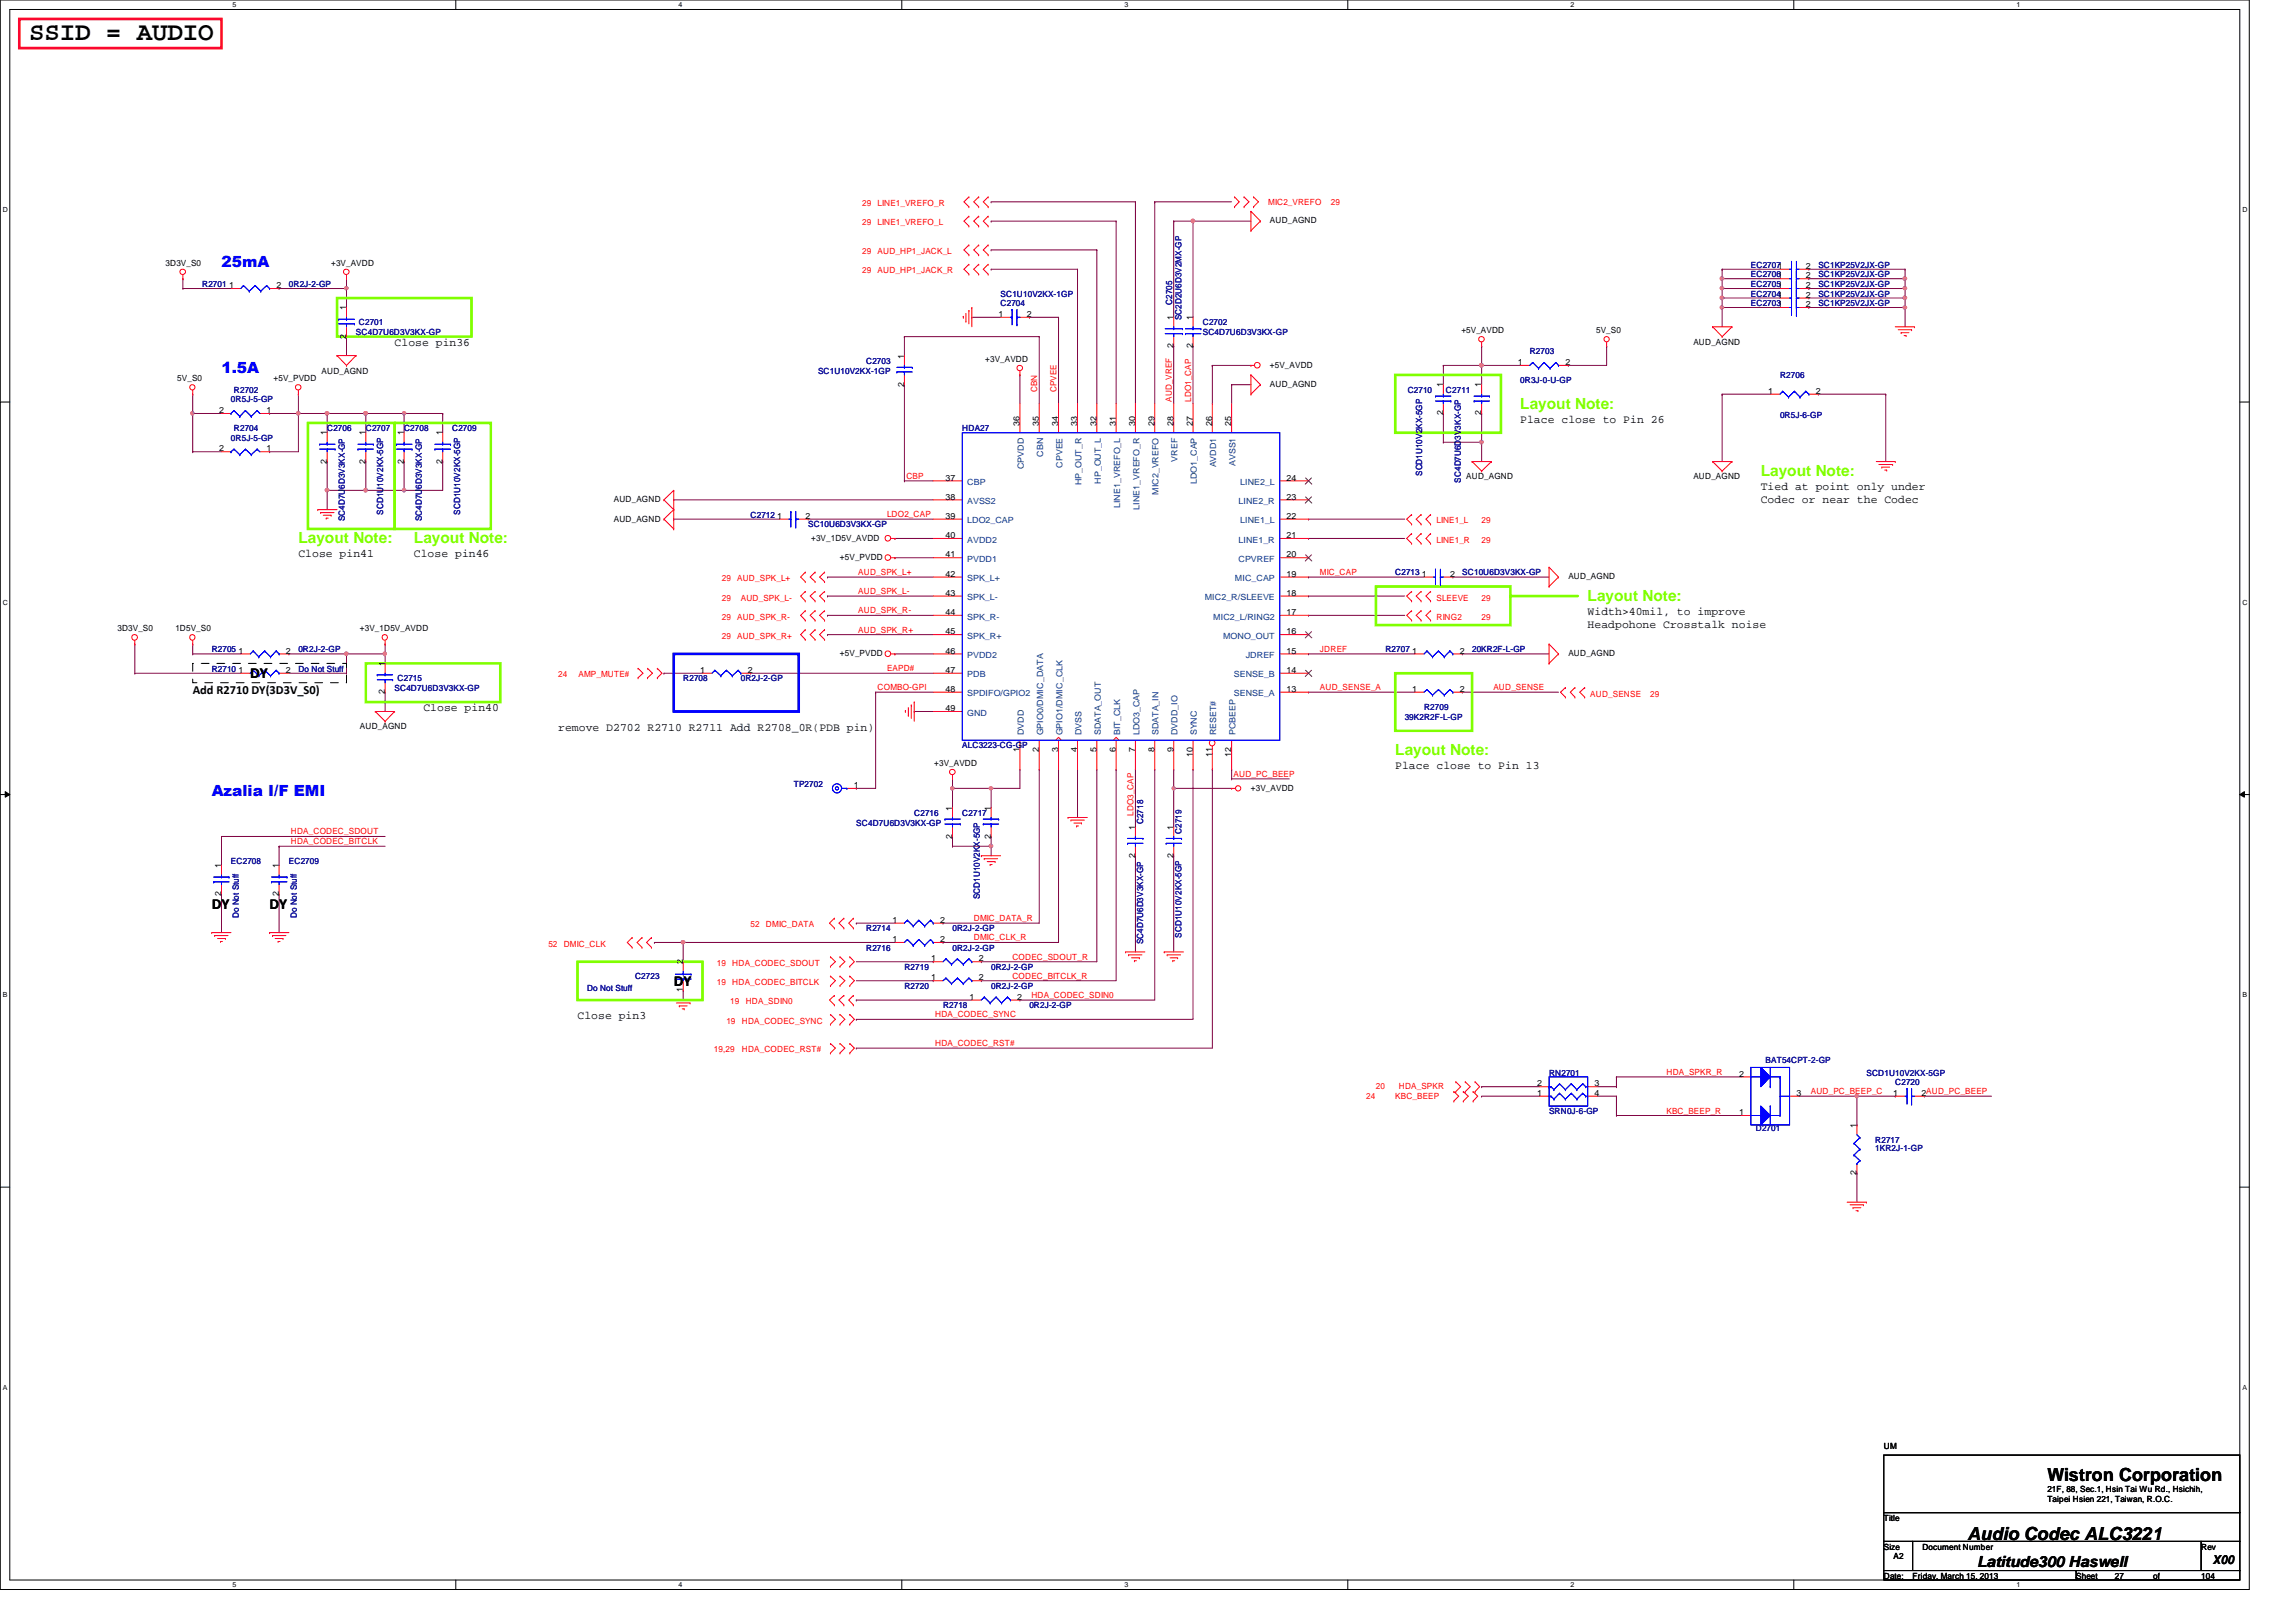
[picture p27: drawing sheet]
<svg xmlns="http://www.w3.org/2000/svg" width="297mm" height="210mm" viewBox="0 0 297 210" stroke-linecap="round" stroke-linejoin="round" font-family="sans-serif">
<defs><g id="words">
<text font-size="3.3" x="3.8" y="5.2">SSID = AUDIO</text>
<g font-size="2.3">
<text x="264.9" y="191.7">Wistron Corporation</text>
<text x="254.5" y="199.3">Audio Codec ALC3221</text>
</g>
<g font-size="2" fill="#00f">
<text x="28.7" y="34.5">25mA</text>
<text x="28.7" y="48.2">1.5A</text>
<text x="27.4" y="103">Azalia I/F EMI</text>
</g>
<g font-size="2" fill="#80ff00">
<text x="196.7" y="52.9">Layout Note:</text>
<text x="227.8" y="61.6">Layout Note:</text>
<text x="38.6" y="70.3">Layout Note:</text>
<text x="53.5" y="70.3">Layout Note:</text>
<text x="205.4" y="77.8">Layout Note:</text>
<text x="180.5" y="97.7">Layout Note:</text>
</g>
<g font-size="2">
<text x="32.4" y="87.8">DY</text>
<text x="27.4" y="117.6">DY</text>
<text x="34.9" y="117.6">DY</text>
<text x="87.2" y="127.6">DY</text>
<text x="255.8" y="202.7">Latitude300 Haswell</text>
</g>
<g font-size="1.6">
<text x="24.9" y="89.9">Add R2710 DY(3D3V_S0)</text>
<text x="286.3" y="202.4">X00</text>
</g>
<g font-size="1.5">
<text x="51.1" y="44.8">Close pin36</text>
<text x="196.7" y="54.7">Place close to Pin 26</text>
<text x="227.8" y="63.5">Tied at point only under</text>
<text x="227.8" y="65.1">Codec or near the Codec</text>
<text x="38.6" y="72.1">Close pin41</text>
<text x="53.5" y="72.1">Close pin46</text>
<text x="205.4" y="79.6">Width&gt;40mil, to improve</text>
<text x="205.4" y="81.3">Headpohone Crosstalk noise</text>
<text x="54.8" y="92.1">Close pin40</text>
<text x="72.2" y="94.6">remove D2702 R2710 R2711 Add R2708_0R(PDB pin)</text>
<text x="180.5" y="99.5">Place close to Pin 13</text>
<text x="74.7" y="131.9">Close pin3</text>
</g>
<g font-size="1.1" fill="#f00">
<text x="111.5" y="26.7">29</text>
<text x="111.5" y="29.2">29</text>
<text x="113.5" y="26.7">LINE1_VREFO_R</text>
<text x="113.5" y="29.2">LINE1_VREFO_L</text>
<text x="164.1" y="26.5">MIC2_VREFO</text>
<text x="172.2" y="26.5">29</text>
<text x="111.5" y="32.9">29</text>
<text x="111.5" y="35.4">29</text>
<text x="113.5" y="32.9">AUD_HP1_JACK_L</text>
<text x="113.5" y="35.4">AUD_HP1_JACK_R</text>
<text x="134.2" y="50.8" transform="rotate(-90 134.2 50.8)">CBN</text>
<text x="136.7" y="50.8" transform="rotate(-90 136.7 50.8)">CPVEE</text>
<text x="151.6" y="52" transform="rotate(-90 151.6 52)">AUD_VREF</text>
<text x="154.1" y="52" transform="rotate(-90 154.1 52)">LDO1_CAP</text>
<text x="117.3" y="62">CBP</text>
<text x="114.8" y="66.9">LDO2_CAP</text>
<text x="185.8" y="67.7">LINE1_L</text>
<text x="185.8" y="70.2">LINE1_R</text>
<text x="191.7" y="67.7">29</text>
<text x="191.7" y="70.2">29</text>
<text x="93.4" y="77.7">29</text>
<text x="93.4" y="75.2">29</text>
<text x="95.4" y="75.2">AUD_SPK_L+</text>
<text x="95.8" y="77.7">AUD_SPK_L-</text>
<text x="111" y="76.9">AUD_SPK_L-</text>
<text x="111" y="74.4">AUD_SPK_L+</text>
<text x="170.8" y="74.4">MIC_CAP</text>
<text x="185.8" y="77.7">SLEEVE</text>
<text x="191.7" y="77.7">29</text>
<text x="93.4" y="80.2">29</text>
<text x="93.4" y="82.7">29</text>
<text x="95.4" y="80.2">AUD_SPK_R-</text>
<text x="95.4" y="82.7">AUD_SPK_R+</text>
<text x="111" y="79.4">AUD_SPK_R-</text>
<text x="111" y="81.9">AUD_SPK_R+</text>
<text x="185.8" y="80.2">RING2</text>
<text x="191.7" y="80.2">29</text>
<text x="72.2" y="87.7">24</text>
<text x="74.8" y="87.7">AMP_MUTE#</text>
<text x="113.5" y="89.3">COMBO-GPI</text>
<text x="114.8" y="86.9">EAPD#</text>
<text x="170.8" y="89.3">AUD_SENSE_A</text>
<text x="170.8" y="84.4">JDREF</text>
<text x="193.2" y="89.3">AUD_SENSE</text>
<text x="205.7" y="90.2">AUD_SENSE</text>
<text x="213.5" y="90.2">29</text>
<text x="159.6" y="100.5">AUD_PC_BEEP</text>
<text x="37.6" y="108">HDA_CODEC_SDOUT</text>
<text x="146.6" y="105.5" transform="rotate(-90 146.6 105.5)">LDO3_CAP</text>
<text x="37.6" y="109.3">HDA_CODEC_BITCLK</text>
<text x="126" y="119.2">DMIC_DATA_R</text>
<text x="70.9" y="122.5">52</text>
<text x="72.9" y="122.5">DMIC_CLK</text>
<text x="92.7" y="125">19</text>
<text x="94.7" y="125">HDA_CODEC_SDOUT</text>
<text x="97.1" y="120">52</text>
<text x="99.1" y="120">DMIC_DATA</text>
<text x="126" y="121.7">DMIC_CLK_R</text>
<text x="131" y="124.2">CODEC_SDOUT_R</text>
<text x="92.7" y="127.5">19</text>
<text x="94.5" y="130">19</text>
<text x="94.7" y="127.5">HDA_CODEC_BITCLK</text>
<text x="96.5" y="130">HDA_SDIN0</text>
<text x="121" y="131.7">HDA_CODEC_SYNC</text>
<text x="131" y="126.7">CODEC_BITCLK_R</text>
<text x="133.4" y="129.2">HDA_CODEC_SDIN0</text>
<text x="92.4" y="136.2">19,29</text>
<text x="94" y="132.5">19</text>
<text x="96" y="132.5">HDA_CODEC_SYNC</text>
<text x="96" y="136.2">HDA_CODEC_RST#</text>
<text x="121" y="135.4">HDA_CODEC_RST#</text>
<text x="176.7" y="142.2">24</text>
<text x="178" y="140.9">20</text>
<text x="180.5" y="142.2">KBC_BEEP</text>
<text x="181" y="140.9">HDA_SPKR</text>
<text x="215.6" y="139.1">HDA_SPKR_R</text>
<text x="234.3" y="141.6">AUD_PC_BEEP_C</text>
<text x="215.6" y="144.1">KBC_BEEP_R</text>
</g>
<g font-size="1.1">
<text x="164.3" y="28.9">AUD_AGND</text>
<text x="21.4" y="34.4">3D3V_S0</text>
<text x="42.8" y="34.4">+3V_AVDD</text>
<text x="233.6" y="34.8">2</text>
<text x="29.6" y="37.3">1</text>
<text x="35.8" y="37.3">2</text>
<text x="44.8" y="40.2" transform="rotate(-90 44.8 40.2)">1</text>
<text x="129.2" y="41">1</text>
<text x="132.8" y="41">2</text>
<text x="151.8" y="41.4" transform="rotate(-90 151.8 41.4)">1</text>
<text x="154.3" y="41.4" transform="rotate(-90 154.3 41.4)">1</text>
<text x="233.6" y="36">2</text>
<text x="233.6" y="37.3">2</text>
<text x="233.6" y="38.5">2</text>
<text x="233.6" y="39.8">2</text>
<text x="44.8" y="43.8" transform="rotate(-90 44.8 43.8)">2</text>
<text x="117" y="46.4" transform="rotate(-90 117 46.4)">1</text>
<text x="127.5" y="46.9">+3V_AVDD</text>
<text x="151.8" y="45.1" transform="rotate(-90 151.8 45.1)">2</text>
<text x="154.3" y="45.1" transform="rotate(-90 154.3 45.1)">2</text>
<text x="164.3" y="47.6">+5V_AVDD</text>
<text x="189.1" y="43.1">+5V_AVDD</text>
<text x="196.4" y="47.2">1</text>
<text x="202.5" y="47.2">2</text>
<text x="206.5" y="43.1">5V_S0</text>
<text x="219.1" y="44.6">AUD_AGND</text>
<text x="22.9" y="49.3">5V_S0</text>
<text x="28.4" y="53.5">2</text>
<text x="34.5" y="53.5">1</text>
<text x="35.4" y="49.3">+5V_PVDD</text>
<text x="41.6" y="48.3">AUD_AGND</text>
<text x="117" y="50" transform="rotate(-90 117 50)">2</text>
<text x="164.3" y="50.1">AUD_AGND</text>
<text x="186.7" y="53.8" transform="rotate(-90 186.7 53.8)">2</text>
<text x="186.7" y="50.1" transform="rotate(-90 186.7 50.1)">1</text>
<text x="191.6" y="53.8" transform="rotate(-90 191.6 53.8)">2</text>
<text x="191.6" y="50.1" transform="rotate(-90 191.6 50.1)">1</text>
<text x="228.8" y="51">1</text>
<text x="234.9" y="51">2</text>
<text x="28.4" y="58.4">2</text>
<text x="34.5" y="58.4">1</text>
<text x="42.3" y="60" transform="rotate(-90 42.3 60)">2</text>
<text x="42.3" y="56.3" transform="rotate(-90 42.3 56.3)">1</text>
<text x="47.3" y="60" transform="rotate(-90 47.3 60)">2</text>
<text x="47.3" y="56.3" transform="rotate(-90 47.3 56.3)">1</text>
<text x="52.2" y="60" transform="rotate(-90 52.2 60)">2</text>
<text x="52.2" y="56.3" transform="rotate(-90 52.2 56.3)">1</text>
<text x="57.2" y="60" transform="rotate(-90 57.2 60)">2</text>
<text x="57.2" y="56.3" transform="rotate(-90 57.2 56.3)">1</text>
<text x="131.9" y="55.1" transform="rotate(-90 131.9 55.1)">36</text>
<text x="134.4" y="55.1" transform="rotate(-90 134.4 55.1)">35</text>
<text x="136.9" y="55.1" transform="rotate(-90 136.9 55.1)">34</text>
<text x="139.4" y="55.1" transform="rotate(-90 139.4 55.1)">33</text>
<text x="141.9" y="55.1" transform="rotate(-90 141.9 55.1)">32</text>
<text x="144.4" y="55.1" transform="rotate(-90 144.4 55.1)">31</text>
<text x="146.9" y="55.1" transform="rotate(-90 146.9 55.1)">30</text>
<text x="149.3" y="55.1" transform="rotate(-90 149.3 55.1)">29</text>
<text x="151.8" y="55.1" transform="rotate(-90 151.8 55.1)">28</text>
<text x="154.3" y="55.1" transform="rotate(-90 154.3 55.1)">27</text>
<text x="156.8" y="55.1" transform="rotate(-90 156.8 55.1)">26</text>
<text x="159.3" y="55.1" transform="rotate(-90 159.3 55.1)">25</text>
<text x="79.4" y="65">AUD_AGND</text>
<text x="122.3" y="62.2">37</text>
<text x="122.3" y="64.6">38</text>
<text x="166.5" y="64.6">23</text>
<text x="166.5" y="62.2">24</text>
<text x="189.7" y="62">AUD_AGND</text>
<text x="219.1" y="62">AUD_AGND</text>
<text x="79.4" y="67.5">AUD_AGND</text>
<text x="100.5" y="67.1">1</text>
<text x="104.2" y="67.1">2</text>
<text x="104.9" y="70">+3V_1D5V_AVDD</text>
<text x="122.3" y="67.1">39</text>
<text x="122.3" y="69.6">40</text>
<text x="166.5" y="69.6">21</text>
<text x="166.5" y="67.1">22</text>
<text x="108.7" y="72.5">+5V_PVDD</text>
<text x="122.3" y="72.1">41</text>
<text x="122.3" y="74.6">42</text>
<text x="122.3" y="77.1">43</text>
<text x="166.5" y="77.1">18</text>
<text x="166.5" y="74.6">19</text>
<text x="166.5" y="72.1">20</text>
<text x="183.9" y="74.6">1</text>
<text x="187.6" y="74.6">2</text>
<text x="202.9" y="75">AUD_AGND</text>
<text x="15.2" y="81.7">3D3V_S0</text>
<text x="22.7" y="81.7">1D5V_S0</text>
<text x="46.6" y="81.7">+3V_1D5V_AVDD</text>
<text x="122.3" y="79.6">44</text>
<text x="122.3" y="82.1">45</text>
<text x="166.5" y="82.1">16</text>
<text x="166.5" y="79.6">17</text>
<text x="30.9" y="87.1">1</text>
<text x="30.9" y="84.6">1</text>
<text x="37" y="87.1">2</text>
<text x="37" y="84.6">2</text>
<text x="49.8" y="89.9" transform="rotate(-90 49.8 89.9)">2</text>
<text x="49.8" y="86.2" transform="rotate(-90 49.8 86.2)">1</text>
<text x="90.6" y="87.1">1</text>
<text x="96.7" y="87.1">2</text>
<text x="108.7" y="84.9">+5V_PVDD</text>
<text x="122.3" y="84.6">46</text>
<text x="122.3" y="87.1">47</text>
<text x="122.3" y="89.5">48</text>
<text x="166.5" y="89.5">13</text>
<text x="166.5" y="87.1">14</text>
<text x="166.5" y="84.6">15</text>
<text x="182.7" y="84.6">1</text>
<text x="182.7" y="89.5">1</text>
<text x="188.8" y="84.6">2</text>
<text x="188.8" y="89.5">2</text>
<text x="202.9" y="84.9">AUD_AGND</text>
<text x="46.6" y="94.4">AUD_AGND</text>
<text x="122.3" y="92">49</text>
<text x="110.4" y="102">1</text>
<text x="120.9" y="99.1">+3V_AVDD</text>
<text x="131.9" y="97.3" transform="rotate(-90 131.9 97.3)">1</text>
<text x="134.4" y="97.3" transform="rotate(-90 134.4 97.3)">2</text>
<text x="136.9" y="97.3" transform="rotate(-90 136.9 97.3)">3</text>
<text x="139.4" y="97.3" transform="rotate(-90 139.4 97.3)">4</text>
<text x="141.9" y="97.3" transform="rotate(-90 141.9 97.3)">5</text>
<text x="144.4" y="97.3" transform="rotate(-90 144.4 97.3)">6</text>
<text x="146.9" y="97.3" transform="rotate(-90 146.9 97.3)">7</text>
<text x="149.3" y="97.3" transform="rotate(-90 149.3 97.3)">8</text>
<text x="151.8" y="97.3" transform="rotate(-90 151.8 97.3)">9</text>
<text x="154.3" y="98" transform="rotate(-90 154.3 98)">10</text>
<text x="156.8" y="98" transform="rotate(-90 156.8 98)">11</text>
<text x="159.3" y="98" transform="rotate(-90 159.3 98)">12</text>
<text x="123.2" y="104.9" transform="rotate(-90 123.2 104.9)">1</text>
<text x="128.2" y="104.9" transform="rotate(-90 128.2 104.9)">1</text>
<text x="146.9" y="107.4" transform="rotate(-90 146.9 107.4)">1</text>
<text x="151.8" y="107.4" transform="rotate(-90 151.8 107.4)">1</text>
<text x="161.8" y="102.4">+3V_AVDD</text>
<text x="28.6" y="112.4" transform="rotate(-90 28.6 112.4)">1</text>
<text x="36.1" y="112.4" transform="rotate(-90 36.1 112.4)">1</text>
<text x="123.2" y="108.5" transform="rotate(-90 123.2 108.5)">2</text>
<text x="128.2" y="108.5" transform="rotate(-90 128.2 108.5)">2</text>
<text x="146.9" y="111" transform="rotate(-90 146.9 111)">2</text>
<text x="151.8" y="111" transform="rotate(-90 151.8 111)">2</text>
<text x="28.6" y="116" transform="rotate(-90 28.6 116)">2</text>
<text x="36.1" y="116" transform="rotate(-90 36.1 116)">2</text>
<text x="115.5" y="119.4">1</text>
<text x="121.6" y="119.4">2</text>
<text x="88.3" y="124.8" transform="rotate(-90 88.3 124.8)">2</text>
<text x="115.5" y="121.9">1</text>
<text x="120.5" y="124.4">1</text>
<text x="121.6" y="121.9">2</text>
<text x="126.6" y="124.4">2</text>
<text x="88.3" y="128.4" transform="rotate(-90 88.3 128.4)">1</text>
<text x="120.5" y="126.9">1</text>
<text x="125.4" y="129.4">1</text>
<text x="126.6" y="126.9">2</text>
<text x="131.6" y="129.4">2</text>
<text x="198.9" y="141.8">1</text>
<text x="198.9" y="140.6">2</text>
<text x="206.3" y="140.6">3</text>
<text x="206.3" y="141.8">4</text>
<text x="225" y="139.3">2</text>
<text x="232.4" y="141.8">3</text>
<text x="244.9" y="141.8">1</text>
<text x="248.6" y="141.8">2AUD_PC_BEEP</text>
<text x="225" y="144.3">1</text>
<text x="240.2" y="146" transform="rotate(-90 240.2 146)">1</text>
<text x="240.2" y="152.1" transform="rotate(-90 240.2 152.1)">2</text>
<text x="243.7" y="187.5">UM</text>
<text x="243.7" y="196.8">Title</text>
<text x="264.9" y="193.1">21F, 88, Sec.1, Hsin Tai Wu Rd., Hsichih,</text>
<text x="264.9" y="194.4">Taipei Hsien 221, Taiwan, R.O.C.</text>
<text x="243.7" y="200.5">Size</text>
<text x="245" y="201.8">A2</text>
<text x="248.7" y="200.5">Document Number</text>
<text x="284.8" y="200.5">Rev</text>
<text x="243.7" y="204.3">Date:</text>
<text x="247.4" y="204.3">Friday, March 15, 2013</text>
<text x="268.6" y="204.3">Sheet</text>
<text x="273.6" y="204.3">27</text>
<text x="278.6" y="204.3">of</text>
<text x="284.8" y="204.3">104</text>
</g>
<g font-size="1.1" fill="#000080">
<text x="226.5" y="34.6">EC27071</text>
<text x="226.5" y="35.9">EC27061</text>
<text x="235.2" y="34.6">SC1KP25V2JX-GP</text>
<text x="235.2" y="35.9">SC1KP25V2JX-GP</text>
<text x="26.2" y="37.1">R2701</text>
<text x="37.4" y="37.1">0R2J-2-GP</text>
<text x="129.5" y="39.6">C2704</text>
<text x="129.5" y="38.4">SC1U10V2KX-1GP</text>
<text x="151.6" y="39.5" transform="rotate(-90 151.6 39.5)">C2705</text>
<text x="152.9" y="41.4" transform="rotate(-90 152.9 41.4)">SC2D2U6D3V2MX-GP</text>
<text x="226.5" y="37.1">EC27051</text>
<text x="226.5" y="38.4">EC27041</text>
<text x="226.5" y="39.6">EC27031</text>
<text x="235.2" y="37.1">SC1KP25V2JX-GP</text>
<text x="235.2" y="38.4">SC1KP25V2JX-GP</text>
<text x="235.2" y="39.6">SC1KP25V2JX-GP</text>
<text x="46.1" y="43.3">SC4D7U6D3V3KX-GP</text>
<text x="46.4" y="42.1">C2701</text>
<text x="112.1" y="47.1">C2703</text>
<text x="155.6" y="42.1">C2702</text>
<text x="155.6" y="43.3">SC4D7U6D3V3KX-GP</text>
<text x="197.9" y="45.8">R2703</text>
<text x="29.9" y="52.1">0R5J-5-GP</text>
<text x="30.3" y="50.8">R2702</text>
<text x="105.8" y="48.3">SC1U10V2KX-1GP</text>
<text x="182.1" y="50.8">C2710</text>
<text x="187.1" y="50.8">C2711</text>
<text x="196.7" y="49.6">0R3J-0-U-GP</text>
<text x="230.3" y="49">R2706</text>
<text x="29.9" y="57.1">0R5J-5-GP</text>
<text x="30.3" y="55.8">R2704</text>
<text x="42.3" y="55.8">C2706</text>
<text x="47.3" y="55.8">C2707</text>
<text x="52.3" y="55.8">C2708</text>
<text x="58.5" y="55.8">C2709</text>
<text x="124.5" y="55.8">HDA27</text>
<text x="230.3" y="54.1">0R5J-6-GP</text>
<text x="184" y="61.6" transform="rotate(-90 184 61.6)">SCD1U10V2KX-5GP</text>
<text x="189" y="62.4" transform="rotate(-90 189 62.4)">SC4D7U6D3V3KX-GP</text>
<text x="44.6" y="67.4" transform="rotate(-90 44.6 67.4)">SC4D7U6D3V3KX-GP</text>
<text x="49.6" y="66.6" transform="rotate(-90 49.6 66.6)">SCD1U10V2KX-5GP</text>
<text x="54.6" y="67.4" transform="rotate(-90 54.6 67.4)">SC4D7U6D3V3KX-GP</text>
<text x="59.5" y="66.6" transform="rotate(-90 59.5 66.6)">SCD1U10V2KX-5GP</text>
<text x="97.1" y="67">C2712</text>
<text x="104.6" y="68.2">SC10U6D3V3KX-GP</text>
<text x="180.5" y="74.5">C2713</text>
<text x="189.2" y="74.5">SC10U6D3V3KX-GP</text>
<text x="27.4" y="86.9">R2710</text>
<text x="27.4" y="84.4">R2705</text>
<text x="38.6" y="86.9">Do Not Stuff</text>
<text x="38.6" y="84.4">0R2J-2-GP</text>
<text x="51.1" y="89.4">SC4D7U6D3V3KX-GP</text>
<text x="51.4" y="88.2">C2715</text>
<text x="88.4" y="88.2">R2708</text>
<text x="95.8" y="88.2">0R2J-2-GP</text>
<text x="179.2" y="84.4">R2707</text>
<text x="190.5" y="84.4">20KR2F-L-GP</text>
<text x="181.7" y="93.1">39K2R2F-L-GP</text>
<text x="184.2" y="91.9">R2709</text>
<text x="102.7" y="101.9">TP2702</text>
<text x="124.5" y="96.9">ALC3223-CG-GP</text>
<text x="110.8" y="106.8">SC4D7U6D3V3KX-GP</text>
<text x="118.3" y="105.6">C2716</text>
<text x="124.5" y="105.6">C2717</text>
<text x="147.9" y="106.6" transform="rotate(-90 147.9 106.6)">C2718</text>
<text x="152.9" y="107.9" transform="rotate(-90 152.9 107.9)">C2719</text>
<text x="29.9" y="111.8">EC2708</text>
<text x="37.4" y="111.8">EC2709</text>
<text x="30.9" y="118.8" transform="rotate(-90 30.9 118.8)">Do Not Stuff</text>
<text x="38.4" y="118.8" transform="rotate(-90 38.4 118.8)">Do Not Stuff</text>
<text x="126.7" y="116.4" transform="rotate(-90 126.7 116.4)">SCD1U10V2KX-5GP</text>
<text x="112.1" y="120.5">R2714</text>
<text x="112.1" y="123">R2716</text>
<text x="117" y="125.5">R2719</text>
<text x="123.2" y="120.5">0R2J-2-GP</text>
<text x="123.2" y="123">0R2J-2-GP</text>
<text x="128.2" y="125.5">0R2J-2-GP</text>
<text x="147.9" y="122.2" transform="rotate(-90 147.9 122.2)">SC4D7U6D3V3KX-GP</text>
<text x="152.9" y="121.3" transform="rotate(-90 152.9 121.3)">SCD1U10V2KX-5GP</text>
<text x="75.9" y="128.2">Do Not Stuff</text>
<text x="82.2" y="126.7">C2723</text>
<text x="117" y="128">R2720</text>
<text x="122" y="130.5">R2718</text>
<text x="128.2" y="128">0R2J-2-GP</text>
<text x="133.2" y="130.5">0R2J-2-GP</text>
<text x="228.4" y="137.6">BAT54CPT-2-GP</text>
<text x="200.4" y="139.2">RN2701</text>
<text x="241.5" y="139.2">SCD1U10V2KX-5GP</text>
<text x="245.2" y="140.4">C2720</text>
<text x="200.4" y="144.2">SRN0J-6-GP</text>
<text x="227.2" y="146.3">D2701</text>
<text x="242.6" y="147.9">R2717</text>
<text x="242.6" y="149">1KR2J-1-GP</text>
</g>
<g font-size="1.1" fill="#004080">
<text x="135" y="59.1" transform="rotate(-90 135 59.1)">CBN</text>
<text x="152.4" y="59.7" transform="rotate(-90 152.4 59.7)">VREF</text>
<text x="125.1" y="62.8">CBP</text>
<text x="125.1" y="65.2">AVSS2</text>
<text x="132.5" y="60.7" transform="rotate(-90 132.5 60.7)">CPVDD</text>
<text x="137.5" y="60.5" transform="rotate(-90 137.5 60.5)">CPVEE</text>
<text x="139.9" y="62.8" transform="rotate(-90 139.9 62.8)">HP_OUT_R</text>
<text x="142.4" y="62.6" transform="rotate(-90 142.4 62.6)">HP_OUT_L</text>
<text x="144.9" y="65.7" transform="rotate(-90 144.9 65.7)">LINE1_VREFO_L</text>
<text x="147.4" y="66" transform="rotate(-90 147.4 66)">LINE1_VREFO_R</text>
<text x="149.9" y="64.1" transform="rotate(-90 149.9 64.1)">MIC2_VREFO</text>
<text x="154.9" y="62.7" transform="rotate(-90 154.9 62.7)">LDO1_CAP</text>
<text x="157.3" y="60.5" transform="rotate(-90 157.3 60.5)">AVDD1</text>
<text x="159.8" y="60.3" transform="rotate(-90 159.8 60.3)">AVSS1</text>
<text x="160.2" y="65.2">LINE2_R</text>
<text x="160.4" y="62.8">LINE2_L</text>
<text x="125.1" y="67.7">LDO2_CAP</text>
<text x="125.1" y="70.2">AVDD2</text>
<text x="160.2" y="70.2">LINE1_R</text>
<text x="160.4" y="67.7">LINE1_L</text>
<text x="125.1" y="72.7">PVDD1</text>
<text x="125.1" y="75.2">SPK_L+</text>
<text x="125.1" y="77.7">SPK_L-</text>
<text x="155.9" y="77.7">MIC2_R/SLEEVE</text>
<text x="159.8" y="75.2">MIC_CAP</text>
<text x="160.2" y="72.7">CPVREF</text>
<text x="125.1" y="80.2">SPK_R-</text>
<text x="125.1" y="82.7">SPK_R+</text>
<text x="157" y="80.2">MIC2_L/RING2</text>
<text x="158.2" y="82.7">MONO_OUT</text>
<text x="125.1" y="85.2">PVDD2</text>
<text x="125.1" y="87.7">PDB</text>
<text x="159.6" y="87.7">SENSE_B</text>
<text x="161.2" y="85.2">JDREF</text>
<text x="125.1" y="90.1">SPDIFO/GPIO2</text>
<text x="125.1" y="92.6">GND</text>
<text x="132.5" y="95.2" transform="rotate(-90 132.5 95.2)">DVDD</text>
<text x="135" y="95.2" transform="rotate(-90 135 95.2)">GPIO0/DMIC_DATA</text>
<text x="137.5" y="95.2" transform="rotate(-90 137.5 95.2)">GPIO1/DMIC_CLK</text>
<text x="139.9" y="95.2" transform="rotate(-90 139.9 95.2)">DVSS</text>
<text x="142.4" y="95.2" transform="rotate(-90 142.4 95.2)">SDATA_OUT</text>
<text x="144.9" y="95.2" transform="rotate(-90 144.9 95.2)">BIT_CLK</text>
<text x="147.4" y="95.2" transform="rotate(-90 147.4 95.2)">LDO3_CAP</text>
<text x="149.9" y="95.2" transform="rotate(-90 149.9 95.2)">SDATA_IN</text>
<text x="152.4" y="95.2" transform="rotate(-90 152.4 95.2)">DVDD_IO</text>
<text x="154.9" y="95.2" transform="rotate(-90 154.9 95.2)">SYNC</text>
<text x="157.3" y="95.2" transform="rotate(-90 157.3 95.2)">RESET#</text>
<text x="159.6" y="90.1">SENSE_A</text>
<text x="159.8" y="95.2" transform="rotate(-90 159.8 95.2)">PCBEEP</text>
</g>
<g font-size=".9">
<text x="30.1" y=".9">5</text>
<text x="87.8" y=".9">4</text>
<text x="145.5" y=".9">3</text>
<text x="203.2" y=".9">2</text>
<text x="260.9" y=".9">1</text>
<text x=".4" y="27.4">D</text>
<text x="290.1" y="27.4">D</text>
<text x=".4" y="78.2">C</text>
<text x="290.1" y="78.2">C</text>
<text x=".4" y="129">B</text>
<text x="290.1" y="129">B</text>
<text x=".4" y="179.8">A</text>
<text x="290.1" y="179.8">A</text>
<text x="30.1" y="205.4">5</text>
<text x="87.8" y="205.4">4</text>
<text x="145.5" y="205.4">3</text>
<text x="203.2" y="205.4">2</text>
<text x="260.9" y="205.4">1</text>
</g>
</g></defs>
<path d="M0 0h291v205.7h-291zM1.3 1.2h288.5v203.3h-288.5z" fill="none" stroke="#000" stroke-width=".13"/>
<g fill="#fff">
<path d="M30.1 .1h.5v1h-.5z"/>
<path d="M30.1 204.6h.5v1h-.5z"/>
</g>
<path d="M59 0v1.2M59 204.5v1.2" fill="none" stroke="#000" stroke-width=".13"/>
<g fill="#fff">
<path d="M87.8 .1h.5v1h-.5z"/>
<path d="M87.8 204.6h.5v1h-.5z"/>
</g>
<path d="M116.7 0v1.2M116.7 204.5v1.2" fill="none" stroke="#000" stroke-width=".13"/>
<g fill="#fff">
<path d="M145.5 .1h.5v1h-.5z"/>
<path d="M145.5 204.6h.5v1h-.5z"/>
</g>
<path d="M174.4 0v1.2M174.4 204.5v1.2" fill="none" stroke="#000" stroke-width=".13"/>
<g fill="#fff">
<path d="M203.2 .1h.5v1h-.5z"/>
<path d="M203.2 204.6h.5v1h-.5z"/>
</g>
<path d="M232.1 0v1.2M232.1 204.5v1.2" fill="none" stroke="#000" stroke-width=".13"/>
<g fill="#fff">
<path d="M260.9 .1h.5v1h-.5z"/>
<path d="M260.9 204.6h.5v1h-.5z"/>
<path d="M.4 26.6h.6v1h-.6z"/>
<path d="M290.1 26.6h.6v1h-.6z"/>
<path d="M.4 77.4h.6v1h-.6z"/>
<path d="M290.1 77.4h.6v1h-.6z"/>
</g>
<path d="M0 52h1.3M289.8 52h1.2" fill="none" stroke="#000" stroke-width=".13"/>
<g fill="#fff">
<path d="M.4 128.2h.6v1h-.6z"/>
<path d="M290.1 128.2h.6v1h-.6z"/>
</g>
<path d="M0 102.8h1.3M.7 102.4l.6 .4-.6 .4zM289.8 102.8l.6-.4v.8zM289.8 102.8h1.2" fill="none" stroke="#000" stroke-width=".13"/>
<path d="M.7 102.4l.6 .4-.6 .4zM289.8 102.8l.6-.4v.8z" fill="#000"/>
<g fill="#fff">
<path d="M.4 179h.5v1h-.5z"/>
<path d="M290.1 179h.6v1h-.6z"/>
</g>
<path d="M0 153.6h1.3M289.8 153.6h1.2" fill="none" stroke="#000" stroke-width=".13"/>
<path d="M222.8 37.3h.1M222.8 37.3v1.3" fill="none" stroke="#800040" stroke-width=".13"/>
<path d="M222.6 38.4h.3l.1 .1-.1 .2-.1 .1-.2-.1z" fill-rule="evenodd" fill="#f0f"/>
<path d="M222.6 38.4h.3l.1 .1-.1 .2-.1 .1-.2-.1z" fill="none" stroke="#f0f" stroke-width=".13"/>
<path d="M222.6 37.1h.3l.1 .2-.1 .1-.1 .1-.2-.1z" fill-rule="evenodd" fill="#f0f"/>
<path d="M222.6 37.1h.3l.1 .2-.1 .1-.1 .1-.2-.1z" fill="none" stroke="#f0f" stroke-width=".13"/>
<path d="M222.8 39.8h.1M222.8 39.8h7.5M37.4 84.6h.1M37.4 87.1h7.4M37.4 84.6h7.4M44.8 87.1h.1M44.8 84.6h.1M44.8 84.6v2.5" fill="none" stroke="#800040" stroke-width=".13"/>
<path d="M222.6 39.6h.3l.1 .2-.1 .1-.1 .1-.2-.1z" fill-rule="evenodd" fill="#f0f"/>
<path d="M222.6 39.6h.3l.1 .2-.1 .1-.1 .1-.2-.1z" fill="none" stroke="#f0f" stroke-width=".13"/>
<path d="M234 36.1h.1M234 36.1h12.5" fill="none" stroke="#800040" stroke-width=".13"/>
<path d="M246.3 35.9h.3l.1 .1-.1 .2-.2 .1-.1-.1z" fill-rule="evenodd" fill="#f0f"/>
<path d="M246.3 35.9h.3l.1 .1-.1 .2-.2 .1-.1-.1z" fill="none" stroke="#f0f" stroke-width=".13"/>
<path d="M222.8 36.1h.1M222.8 36.1h7.5M246.5 39.8h.1M246.5 39.8v2.5" fill="none" stroke="#800040" stroke-width=".13"/>
<path d="M222.6 35.9h.3l.1 .1-.1 .2-.1 .1-.2-.1z" fill-rule="evenodd" fill="#f0f"/>
<path d="M222.6 35.9h.3l.1 .1-.1 .2-.1 .1-.2-.1z" fill="none" stroke="#f0f" stroke-width=".13"/>
<path d="M222.8 39.8h.1M222.8 39.8v2.5M234 38.6h.1M234 38.6h12.5" fill="none" stroke="#800040" stroke-width=".13"/>
<path d="M246.3 38.4h.3l.1 .1-.1 .2-.2 .1-.1-.1z" fill-rule="evenodd" fill="#f0f"/>
<path d="M246.3 38.4h.3l.1 .1-.1 .2-.2 .1-.1-.1z" fill="none" stroke="#f0f" stroke-width=".13"/>
<g fill="none" stroke="#800040" stroke-width=".13">
<path d="M222.8 36.1h.1M222.8 38.6h.1M222.8 34.8h.1M222.8 36.1v1.2M222.8 38.6v1.2M222.8 38.6h7.5M222.8 34.8h7.5M234 34.8h.1M234 37.3h.1M234 34.8h12.5M234 37.3h12.5M246.5 37.3h.1"/>
<path d="M246.5 37.3v1.3M17.4 83.4h.1M17.4 87.1h.1M17.4 83.4v3.7M17.4 87.1h13.8M191.7 141.9h.1M191.7 140.6h.1M191.7 141.9h7.5M191.7 140.6h7.5"/>
</g>
<path d="M246.3 37.1h.3l.1 .2-.1 .1-.2 .1-.1-.1z" fill-rule="evenodd" fill="#f0f"/>
<path d="M246.3 37.1h.3l.1 .2-.1 .1-.2 .1-.1-.1z" fill="none" stroke="#f0f" stroke-width=".13"/>
<g fill="none" stroke="#800040" stroke-width=".13">
<path d="M128.2 32.3h.1M128.2 26.1h.1M128.2 28.6h.1M128.2 34.8h.1M128.2 32.3h13.7M128.2 26.1h18.7M128.2 28.6h16.2M128.2 34.8h11.2M139.4 34.8h.1M139.4 34.8v17.4M141.9 32.3h.1M141.9 32.3v19.9"/>
<path d="M144.4 28.6h.1M144.4 28.6v23.6M146.9 26.1h.1M146.9 26.1v26.1M149.4 26.1h.1M149.4 26.1v26.1M151.8 28.6h.1M151.8 28.6h10M154.3 28.6h.1M125.7 41.1h.1M125.7 41.1h3.8M131.9 48.5h.1"/>
<path d="M131.9 48.5v3.7M133.2 41.1h.1M133.2 41.1h3.7M136.9 41.1h.1M136.9 41.1v11.1M156.8 47.3h.1M156.8 47.3h5M156.8 47.3v4.9M159.3 49.8h.1M159.3 49.8v2.4M159.3 49.8h2.5M115.8 72.2h.1"/>
<path d="M115.8 72.2h4.9M169.3 74.7h.1M169.3 74.7h14.9M188 74.7h.1M188 74.7h12.4M44.8 84.6h.1M44.8 84.6h5M49.8 89.6h.1M49.8 89.6v2.5M113.3 89.6h.1M113.3 89.6v12.4h-2.5M110.8 102h.1"/>
<path d="M123.2 100.8h.1M123.2 100.8v1.2M151.8 102h.1M151.8 102h7.5M159.3 100.8h.1M159.3 100.8h7.5M84.7 122h.1M84.7 122h3.7M88.4 122h.1M88.4 128.2h.1M88.4 122v2.5M88.4 128.2v1.2"/>
</g>
<path d="M44.6 84.4h.4v.2v.2h-.2h-.2z" fill-rule="evenodd" fill="#f0f"/>
<path d="M44.6 84.4h.4v.2v.2h-.2h-.2z" fill="none" stroke="#f0f" stroke-width=".13"/>
<path d="M52.3 59.7h.1M52.3 59.7v3.8M107.1 77.1h.1M107.1 74.7h.1M107.1 79.6h.1M107.1 77.1h13.6M107.1 74.7h13.6M107.1 79.6h13.6" fill="none" stroke="#800040" stroke-width=".13"/>
<path d="M52.1 63.3h.3l.1 .1-.1 .2-.1 .1-.2-.1z" fill-rule="evenodd" fill="#f0f"/>
<path d="M52.1 63.3h.3l.1 .1-.1 .2-.1 .1-.2-.1z" fill="none" stroke="#f0f" stroke-width=".13"/>
<path d="M151.8 102h.1M151.8 102v5" fill="none" stroke="#800040" stroke-width=".13"/>
<path d="M151.7 101.9h.3l.1 .1-.1 .2h-.2h-.1z" fill-rule="evenodd" fill="#f0f"/>
<path d="M151.7 101.9h.3l.1 .1-.1 .2h-.2h-.1z" fill="none" stroke="#f0f" stroke-width=".13"/>
<path d="M47.3 59.7h.1M47.3 59.7v3.8h-5M42.3 63.5h.1" fill="none" stroke="#800040" stroke-width=".13"/>
<path d="M47.1 63.3h.4v.1v.2l-.2 .1-.2-.1z" fill-rule="evenodd" fill="#f0f"/>
<path d="M47.1 63.3h.4v.1v.2l-.2 .1-.2-.1z" fill="none" stroke="#f0f" stroke-width=".13"/>
<path d="M42.1 63.3h.4v.1v.2l-.2 .1-.2-.1z" fill-rule="evenodd" fill="#f0f"/>
<path d="M42.1 63.3h.4v.1v.2l-.2 .1-.2-.1z" fill="none" stroke="#f0f" stroke-width=".13"/>
<path d="M154.3 28.6h.1M154.3 28.6v12.5M42.3 59.7h.1M42.3 59.7v3.8" fill="none" stroke="#800040" stroke-width=".13"/>
<path d="M154.1 28.4h.4l.1 .2-.1 .1-.2 .1-.2-.1z" fill-rule="evenodd" fill="#f0f"/>
<path d="M154.1 28.4h.4l.1 .2-.1 .1-.2 .1-.2-.1z" fill="none" stroke="#f0f" stroke-width=".13"/>
<path d="M151.8 44.8h.1M151.8 44.8v7.4M186.7 47.3h.1M186.7 47.3v2.5M191.7 47.3h.1M191.7 47.3h5M149.4 99.6h.1M149.4 99.6v29.8" fill="none" stroke="#800040" stroke-width=".13"/>
<path d="M191.5 47.1h.3l.1 .1-.1 .2-.2 .1-.1-.1z" fill-rule="evenodd" fill="#f0f"/>
<path d="M191.5 47.1h.3l.1 .1-.1 .2-.2 .1-.1-.1z" fill="none" stroke="#f0f" stroke-width=".13"/>
<path d="M186.7 57.2h.1M186.7 57.2h5" fill="none" stroke="#800040" stroke-width=".13"/>
<path d="M191.5 57h.3l.1 .2-.1 .2h-.2h-.1z" fill-rule="evenodd" fill="#f0f"/>
<path d="M191.5 57h.3l.1 .2-.1 .2h-.2h-.1z" fill="none" stroke="#f0f" stroke-width=".13"/>
<path d="M191.7 57.2h.1M191.7 47.3h.1M191.7 47.3v2.5M191.7 57.2v2.5" fill="none" stroke="#800040" stroke-width=".13"/>
<path d="M191.5 47.1h.3l.1 .1-.1 .2-.2 .1-.1-.1z" fill-rule="evenodd" fill="#f0f"/>
<path d="M191.5 47.1h.3l.1 .1-.1 .2-.2 .1-.1-.1z" fill="none" stroke="#f0f" stroke-width=".13"/>
<g fill="none" stroke="#800040" stroke-width=".13">
<path d="M38.6 53.5h.1M38.6 53.5h3.7M52.3 53.5h.1M52.3 53.5h5M117 43.6h.1M117 43.6h17.4M186.7 53.5h.1M186.7 47.3h.1M186.7 53.5v3.7M191.7 53.5h.1M191.7 44.8h.1M191.7 44.8v2.5h-5"/>
<path d="M191.7 53.5v3.7M202.9 47.3h.1M207.9 44.8h.1M207.9 44.8v2.5h-5M87.2 67.2h.1M87.2 67.2h13.6M169.3 67.2h.1M169.3 67.2h12.4M24.9 84.6h.1M24.9 83.4h.1M24.9 84.6h6.3M24.9 83.4v1.2"/>
<path d="M107.1 82.1h.1M107.1 82.1h13.6M141.9 99.6h.1M141.9 99.6v24.9h-14.9M146.9 99.6h.1M146.9 99.6v7.4M156.8 99.6h.1M156.8 99.6v36M189.2 89.6h.1M189.2 89.6h12.4M127 124.5h.1"/>
</g>
<path d="M52.1 53.3h.3l.1 .2-.1 .1-.1 .1-.2-.1z" fill-rule="evenodd" fill="#f0f"/>
<path d="M52.1 53.3h.3l.1 .2-.1 .1-.1 .1-.2-.1z" fill="none" stroke="#f0f" stroke-width=".13"/>
<path d="M42.3 53.5h.1M42.3 53.5h5M113.3 89.6h.1M113.3 89.6h7.4" fill="none" stroke="#800040" stroke-width=".13"/>
<path d="M47.1 53.3h.4v.2v.1l-.2 .1-.2-.1z" fill-rule="evenodd" fill="#f0f"/>
<path d="M47.1 53.3h.4v.2v.1l-.2 .1-.2-.1z" fill="none" stroke="#f0f" stroke-width=".13"/>
<path d="M42.1 53.3h.4v.2v.1l-.2 .1-.2-.1z" fill-rule="evenodd" fill="#f0f"/>
<path d="M42.1 53.3h.4v.2v.1l-.2 .1-.2-.1z" fill="none" stroke="#f0f" stroke-width=".13"/>
<path d="M38.6 53.5h.1M38.6 53.5v5M47.3 53.5h.1M47.3 53.5v2.5M49.8 83.4h.1M49.8 83.4v1.2" fill="none" stroke="#800040" stroke-width=".13"/>
<path d="M38.4 53.3h.3l.1 .2-.1 .1-.1 .1-.2-.1z" fill-rule="evenodd" fill="#f0f"/>
<path d="M38.4 53.3h.3l.1 .2-.1 .1-.1 .1-.2-.1z" fill="none" stroke="#f0f" stroke-width=".13"/>
<path d="M24.9 53.5h.1M24.9 53.5v5M34.9 53.5h.1M34.9 53.5h3.7" fill="none" stroke="#800040" stroke-width=".13"/>
<path d="M24.7 53.3h.3l.1 .2-.1 .1-.1 .1-.2-.1z" fill-rule="evenodd" fill="#f0f"/>
<path d="M24.7 53.3h.3l.1 .2-.1 .1-.1 .1-.2-.1z" fill="none" stroke="#f0f" stroke-width=".13"/>
<g fill="none" stroke="#800040" stroke-width=".13">
<path d="M24.9 51h.1M24.9 53.5h.1M24.9 58.5h.1M24.9 58.5h3.8M24.9 51v2.5M24.9 53.5h3.8M34.9 58.5h.1M34.9 58.5h3.7M38.6 51h.1M38.6 51v2.5M52.3 63.5h.1M52.3 63.5h5"/>
<path d="M49.8 84.6h.1M49.8 84.6v1.3M139.4 99.6h.1M139.4 99.6v6.2M189.2 84.6h.1M189.2 84.6h11.2M146.9 110.7h.1M146.9 110.7v12.5M151.8 110.7h.1M151.8 110.7v12.5M110.8 131.9h.1M110.8 129.4h.1"/>
<path d="M110.8 135.6h.1M110.8 129.4h14.9M110.8 131.9h43.5M110.8 135.6h46M131.9 129.4h.1M131.9 129.4h17.5"/>
</g>
<path d="M49.6 84.4h.3l.1 .2-.1 .2h-.1h-.2z" fill-rule="evenodd" fill="#f0f"/>
<path d="M49.6 84.4h.3l.1 .2-.1 .2h-.1h-.2z" fill="none" stroke="#f0f" stroke-width=".13"/>
<g fill="none" stroke="#800040" stroke-width=".13">
<path d="M23.7 36.1h.1M23.7 37.3h.1M23.7 36.1v1.2M23.7 37.3h6.2M36.1 37.3h.1M36.1 37.3h8.7M151.8 28.6h.1M151.8 28.6v12.5M42.3 53.5h.1M42.3 53.5v2.5M52.3 53.5h.1M52.3 53.5v2.5"/>
<path d="M57.3 59.7h.1M57.3 53.5h.1M57.3 53.5v2.5M57.3 59.7v3.8M117 43.6h.1M117 49.8h.1M117 43.6v2.4M117 49.8v12.4M134.4 43.6h.1M134.4 43.6v8.6M154.3 44.8h.1M154.3 44.8v7.4"/>
<path d="M42.3 63.5h.1M42.3 63.5v2.5M47.3 63.5h.1M47.3 63.5h5M87.2 64.7h.1M87.2 64.7h33.5M104.6 67.2h.1M104.6 67.2h16.1M117 62.2h.1M117 62.2h3.7M169.3 69.7h.1M169.3 69.7h12.4"/>
<path d="M85.9 87.1h.1M85.9 87.1h5M97.1 87.1h.1M97.1 87.1h23.6M136.9 99.6h.1M136.9 99.6v22.4M144.4 99.6h.1M144.4 99.6v27.3h-17.4M154.3 99.6h.1M154.3 99.6v32.3M159.3 99.6h.1M159.3 99.6v1.2"/>
<path d="M169.3 89.6h.1M169.3 84.6h.1M169.3 89.6h13.7M169.3 84.6h13.7M127 126.9h.1"/>
</g>
<path d="M44.6 37.1h.4v.2v.1l-.2 .1-.2-.1z" fill-rule="evenodd" fill="#f0f"/>
<path d="M44.6 37.1h.4v.2v.1l-.2 .1-.2-.1z" fill="none" stroke="#f0f" stroke-width=".13"/>
<path d="M44.8 37.3h.1M44.8 36.1h.1M44.8 36.1v3.7M44.8 43.6h.1M44.8 43.6v2.4M134.4 99.6h.1M134.4 99.6v19.9h-12.4M110.8 119.5h.1M110.8 119.5h5M122 119.5h.1M88.4 122h.1M88.4 122h27.4" fill="none" stroke="#800040" stroke-width=".13"/>
<path d="M88.2 121.8h.3l.1 .1-.1 .2-.2 .1-.1-.1z" fill-rule="evenodd" fill="#f0f"/>
<path d="M88.2 121.8h.3l.1 .1-.1 .2-.2 .1-.1-.1z" fill="none" stroke="#f0f" stroke-width=".13"/>
<g fill="none" stroke="#800040" stroke-width=".13">
<path d="M47.3 53.5h.1M47.3 53.5h5M222.8 51h.1M222.8 51v8.7M222.8 51h6.2M235.2 51h.1M235.2 51h8.8M244 51h.1M244 51v8.7M115.8 84.6h.1M115.8 84.6h4.9M151.8 99.6h.1"/>
<path d="M151.8 99.6v2.4M122 122h.1M122 122h14.9"/>
</g>
<path d="M47.1 53.3h.4v.2v.1l-.2 .1-.2-.1z" fill-rule="evenodd" fill="#f0f"/>
<path d="M47.1 53.3h.4v.2v.1l-.2 .1-.2-.1z" fill="none" stroke="#f0f" stroke-width=".13"/>
<g fill="none" stroke="#800040" stroke-width=".13">
<path d="M149.4 26.1h.1M149.4 26.1h9.9M222.8 37.3h.1M222.8 34.8h.1M222.8 37.3h7.5M222.8 34.8v1.3M246.5 36.1h.1M246.5 34.8h.1M246.5 38.6h.1M246.5 34.8v2.5M246.5 38.6v1.2M115.8 69.7h.1"/>
<path d="M115.8 69.7h4.9M169.3 77.1h.1M169.3 79.6h.1M169.3 77.1h12.4M169.3 79.6h12.4M118.3 92.1h.1M118.3 92.1h2.4M123.2 108.2h.1M123.2 102h.1M123.2 102v2.5M123.2 108.2v1.3"/>
</g>
<path d="M123 101.9h.4v.1v.2h-.2h-.2z" fill-rule="evenodd" fill="#f0f"/>
<path d="M123 101.9h.4v.1v.2h-.2h-.2z" fill="none" stroke="#f0f" stroke-width=".13"/>
<path d="M123.2 109.5h.1M123.2 109.5h5" fill="none" stroke="#800040" stroke-width=".13"/>
<path d="M128 109.3h.4v.2v.1l-.2 .1-.2-.1z" fill-rule="evenodd" fill="#f0f"/>
<path d="M128 109.3h.4v.2v.1l-.2 .1-.2-.1z" fill="none" stroke="#f0f" stroke-width=".13"/>
<path d="M123.2 102h.1M123.2 102h8.7M128.2 102h.1M128.2 109.5h.1M128.2 102v2.5M128.2 109.5v1.2" fill="none" stroke="#800040" stroke-width=".13"/>
<path d="M128 101.9h.4v.1v.2h-.2h-.2z" fill-rule="evenodd" fill="#f0f"/>
<path d="M128 101.9h.4v.1v.2h-.2h-.2z" fill="none" stroke="#f0f" stroke-width=".13"/>
<path d="M234 39.8h.1M234 39.8h12.5M131.9 99.6h.1M131.9 99.6v2.4M128.2 108.2h.1M128.2 108.2v1.3" fill="none" stroke="#800040" stroke-width=".13"/>
<path d="M246.3 39.6h.3l.1 .2-.1 .1-.2 .1-.1-.1z" fill-rule="evenodd" fill="#f0f"/>
<path d="M246.3 39.6h.3l.1 .2-.1 .1-.2 .1-.1-.1z" fill="none" stroke="#f0f" stroke-width=".13"/>
<g fill="none" stroke="#800040" stroke-width=".13">
<path d="M28.7 108.2h.1M28.7 115.7h.1M28.7 108.2v3.8M28.7 115.7v5M28.7 108.2h21.1M36.1 109.5h.1M36.1 115.7h.1M36.1 109.5v2.5M36.1 115.7v5M36.1 109.5h13.7M110.8 124.5h9.9M110.8 126.9h9.9"/>
<path d="M120.7 124.5h.1M120.7 126.9h.1M209.1 139.4h.1M209.1 139.4h16.2M209.1 144.4h.1M209.1 141.9h.1M209.1 144.4h16.2M209.1 141.9v2.5M232.7 141.9h7.5M240.2 151.8h.1M240.2 141.9h.1M240.2 145.6h.1"/>
<path d="M240.2 141.9v3.7M240.2 151.8v3.8M249 141.9h.1M249 141.9h8.6"/>
</g>
<path d="M240 141.7h.4v.1v.2l-.2 .1-.2-.1z" fill-rule="evenodd" fill="#f0f"/>
<path d="M240 141.7h.4v.1v.2l-.2 .1-.2-.1z" fill="none" stroke="#f0f" stroke-width=".13"/>
<path d="M209.1 139.4h.1M209.1 139.4v1.2M206.6 141.9h2.5M206.6 140.6h2.5M209.1 141.9h.1M209.1 140.6h.1M240.2 141.9h5M245.2 141.9h.1" fill="none" stroke="#800040" stroke-width=".13"/>
<g fill="none" stroke="#f00" stroke-width=".13">
<path d="M23.7 36.1h.1M23.7 35.6v.5M44.8 36.1h.1M44.8 35.6v.5M125.3 33h.1M125.3 31.7h.1M125.3 35.5h.1M125.3 34.2h.1M125.3 26.8h.1M125.3 25.5h.1M125.3 29.3h.1M125.3 28h.1"/>
<path d="M125.3 34.2l-.6 .6 .6 .7M125.3 31.7l-.6 .6 .6 .7M125.3 28l-.6 .6 .6 .7M125.3 25.5l-.6 .6 .6 .7M125.7 39.8h.1M125.7 39.8v2.5M126.6 31.7h.1M126.6 33h.1M126.6 34.2h.1M126.6 35.5h.1M126.6 25.5h.1M126.6 26.8h.1"/>
<path d="M126.6 28h.1M126.6 29.3h.1M126.6 31.7l-.6 .6 .6 .7M126.6 34.2l-.6 .6 .6 .7M126.6 25.5l-.6 .6 .6 .7M126.6 28l-.6 .6 .6 .7M127.8 33h.1M127.8 31.7h.1M127.8 35.5h.1M127.8 34.2h.1M127.8 26.8h.1M127.8 25.5h.1"/>
<path d="M127.8 29.3h.1M127.8 28h.1M127.8 31.7l-.6 .6 .6 .7M127.8 34.2l-.6 .6 .6 .7M127.8 25.5l-.6 .6 .6 .7M127.8 28l-.6 .6 .6 .7M159.7 25.5h.1M159.7 26.8h.1M159.7 25.5l.6 .6-.6 .7M160.9 26.8h.1M160.9 25.5h.1M160.9 25.5l.7 .6-.7 .7"/>
<path d="M161.8 27.3h.1M161.8 29.8h.1M161.8 27.3v2.5M161.8 27.3l1.3 1.3M162.2 25.5h.1M162.2 26.8h.1M162.2 25.5l.6 .6-.6 .7M163.1 28.6h.1M163.1 28.6l-1.3 1.2M24.9 51h.1M24.9 50.5v.5M38.6 51h.1"/>
<path d="M38.6 50.5v.5M43.6 46h.1M43.6 46h2.5M43.6 46l1.2 1.3M44.8 47.3h.1M46.1 46h.1M46.1 46l-1.3 1.3M124.6 40.9h.1M124.6 40.9v.3M125 41.6h.1M125 40.6v1M125.3 40.2h.1"/>
<path d="M125.3 40.2v1.7M131.9 48.5h.1M131.9 48v.5M161.8 48.5h.1M161.8 51h.1M161.8 47.3h.1M161.8 48.5v2.5M161.8 48.5l1.3 1.3M161.8 47.3h.5M163.1 49.8h.1M163.1 49.8l-1.3 1.2M190.5 59.7h.1"/>
<path d="M190.5 59.7h2.5M190.5 59.7l1.2 1.3M191.7 44.8h.1M191.7 44.3v.5M193 59.7h.1M193 59.7l-1.3 1.3M207.9 44.8h.1M207.9 44.3v.5M221.6 42.3h.1M221.6 59.7h.1M221.6 42.3h2.5M221.6 42.3l1.2 1.3"/>
<path d="M221.6 59.7h2.5M221.6 59.7l1.2 1.3M222.8 43.6h.1M224.1 42.3h.1M224.1 59.7h.1M224.1 42.3l-1.3 1.3M224.1 59.7l-1.3 1.3M242.7 59.7h2.5M245.2 59.7h.1M245.2 42.3h2.5M245.6 42.7h1.7M246 43.1h.1"/>
<path d="M246 43.1h1M246.3 43.4h.3M246.6 43.4h.1M247.3 42.7h.1M247.7 42.3h.1M41.1 66h.1M41.1 66h2.5M41.5 66.3h.1M41.5 66.3h1.7M41.8 66.7h1M42.2 67.1h.1M42.2 67.1h.3"/>
<path d="M42.8 66.7h.1M85.9 67.2h.1M85.9 64.7h.1M85.9 67.2l1.3 1.3M85.9 64.7l1.3 1.3M87.2 68.5h.1M87.2 66h.1M87.2 63.5h.1M87.2 63.5v5M87.2 66l-1.3 1.2M87.2 63.5l-1.3 1.2M104.2 79h.1"/>
<path d="M104.2 77.8h.1M104.2 76.5h.1M104.2 75.3h.1M104.2 74h.1M104.2 79l-.6 .6 .6 .7M104.2 76.5l-.6 .6 .6 .7M104.2 74l-.6 .7 .6 .6M105.4 79h.1M105.4 76.5h.1M105.4 77.8h.1M105.4 74h.1M105.4 75.3h.1"/>
<path d="M105.4 79l-.6 .6 .6 .7M105.4 76.5l-.6 .6 .6 .7M105.4 74l-.6 .7 .6 .6M106.7 79h.1M106.7 77.8h.1M106.7 76.5h.1M106.7 75.3h.1M106.7 74h.1M106.7 79l-.7 .6 .7 .7M106.7 76.5l-.7 .6 .7 .7M106.7 74l-.7 .7 .7 .6M115.3 72.2h.5"/>
<path d="M115.3 69.7h.5M115.8 72.2h.1M115.8 69.7h.1M182.6 79h.1M182.6 77.8h.1M182.6 76.5h.1M182.6 67.8h.1M182.6 66.6h.1M182.6 70.3h.1M182.6 69h.1M182.6 79l-.6 .6 .6 .7M182.6 76.5l-.6 .6 .6 .7"/>
<path d="M182.6 69l-.6 .7 .6 .6M182.6 66.6l-.6 .6 .6 .6M183.9 79h.1M183.9 76.5h.1M183.9 77.8h.1M183.9 66.6h.1M183.9 67.8h.1M183.9 69h.1M183.9 70.3h.1M183.9 79l-.7 .6 .7 .7M183.9 76.5l-.7 .6 .7 .7M183.9 66.6l-.7 .6 .7 .6"/>
<path d="M183.9 69l-.7 .7 .7 .6M185.1 79h.1M185.1 77.8h.1M185.1 76.5h.1M185.1 67.8h.1M185.1 66.6h.1M185.1 70.3h.1M185.1 69h.1M185.1 79l-.6 .6 .6 .7M185.1 76.5l-.6 .6 .6 .7M185.1 66.6l-.6 .6 .6 .6M185.1 69l-.6 .7 .6 .6"/>
<path d="M191.7 61h.1M200.4 73.4h.1M200.4 75.9h.1M200.4 73.4v2.5M200.4 73.4l1.2 1.3M201.6 74.7h.1M201.6 74.7l-1.2 1.2M222.8 61h.1M243.1 60.1h1.8M243.5 60.5h.1M243.5 60.5h1M243.8 60.8h.3"/>
<path d="M244.1 60.8h.1M244.9 60.1h.1M17.4 83.4h.1M17.4 82.9v.5M24.9 83.4h.1M24.9 82.9v.5M48.6 92.1h.1M48.6 92.1h2.5M48.6 92.1l1.2 1.2M49.8 93.3h.1M49.8 83.4h.1M49.8 82.9v.5"/>
<path d="M51.1 92.1h.1M51.1 92.1l-1.3 1.2M82.5 87.7h.1M82.5 86.5h.1M82.5 86.5l.7 .6-.7 .6M83.8 86.5h.1M83.8 87.7h.1M83.8 86.5l.6 .6-.6 .6M85 87.7h.1M85 86.5h.1M85 86.5l.6 .6-.6 .6M104.2 80.3h.1"/>
<path d="M104.2 82.8h.1M104.2 81.5h.1M104.2 81.5l-.6 .6 .6 .7M105.4 80.3h.1M105.4 81.5h.1M105.4 82.8h.1M105.4 81.5l-.6 .6 .6 .7M106.7 80.3h.1M106.7 82.8h.1M106.7 81.5h.1M106.7 81.5l-.7 .6 .7 .7M115.3 84.6h.5"/>
<path d="M115.8 84.6h.1M117.1 91.9h.1M117.1 91.9v.3M117.5 92.6h.1M117.5 91.6v1M117.9 91.2h.1M117.9 91.2v1.8M118.3 90.8h.1M118.3 90.8v2.5M182.6 80.3h.1M183.9 80.3h.1M185.1 80.3h.1"/>
<path d="M200.4 83.4h.1M200.4 85.9h.1M200.4 83.4v2.5M200.4 83.4l1.2 1.2M201.6 84.6h.1M201.6 84.6l-1.2 1.3M202.5 90.2h.1M202.5 89h.1M202.5 89l-.6 .6 .6 .6M203.7 89h.1M203.7 90.2h.1M203.7 89l-.5 .6 .5 .6"/>
<path d="M205 90.2h.1M205 89h.1M205 89l-.6 .6 .6 .6M107.9 118.8h.1M107.9 118.8l-.6 .7 .6 .6M109.2 118.8h.1M109.2 118.8l-.7 .7 .7 .6M110.4 118.8h.1M110.4 118.8l-.6 .7 .6 .6M123.2 100.8h.1M123.2 100.3v.5M127 110.7h.1"/>
<path d="M127 110.7h2.5M127.3 111.1h.1M127.3 111.1h1.8M127.7 111.5h1M128.1 111.9h.1M128.1 111.9h.3M128.7 111.5h.1M138.2 105.8h.1M138.2 105.8h2.5M138.6 106.1h.1M138.6 106.1h1.7M138.9 106.5h1"/>
<path d="M139.3 106.9h.1M139.3 106.9h.2M139.9 106.5h.1M159.3 102h.1M159.3 102h.5M27.4 120.7h.1M27.4 120.7h2.5M27.8 121.1h.1M27.8 121.1h1.7M28.1 121.5h1.1M28.5 121.8h.1M28.5 121.8h.3"/>
<path d="M29.2 121.5h.1M34.9 120.7h.1M34.9 120.7h2.5M35.3 121.1h.1M35.3 121.1h1.7M35.6 121.5h1M36 121.8h.1M36 121.8h.2M36.6 121.5h.1M81.8 122.6h.1M81.8 121.3h.1M81.8 121.3l-.7 .7 .7 .6"/>
<path d="M83.1 121.3h.1M83.1 122.6h.1M83.1 121.3l-.7 .7 .7 .6M84.3 122.6h.1M84.3 121.3h.1M84.3 121.3l-.7 .7 .7 .6M87.2 129.4h2.4M87.5 129.8h1.8M87.9 130.2h.1M87.9 130.2h1M88.3 130.6h.2M88.5 130.6h.1"/>
<path d="M89.3 129.8h.1M89.6 129.4h.1M107.4 132.5h.1M107.4 131.3h.1M107.4 136.3h.1M107.4 135h.1M107.4 125.1h.1M107.4 123.8h.1M107.4 127.6h.1M107.4 126.3h.1M107.4 131.3l.7 .6-.7 .6M107.4 135l.7 .6-.7 .7"/>
<path d="M107.4 123.8l.7 .7-.7 .6M107.4 126.3l.7 .6-.7 .7M107.9 130h.1M107.9 128.8h.1M107.9 120.1h.1M107.9 128.8l-.6 .6 .6 .6M108.7 131.3h.1M108.7 132.5h.1M108.7 135h.1M108.7 136.3h.1M108.7 123.8h.1M108.7 125.1h.1"/>
<path d="M108.7 126.3h.1M108.7 127.6h.1M108.7 131.3l.6 .6-.6 .6M108.7 135l.6 .6-.6 .7M108.7 123.8l.6 .7-.6 .6M108.7 126.3l.6 .6-.6 .7M109.2 128.8h.1M109.2 130h.1M109.2 120.1h.1M109.2 128.8l-.7 .6 .7 .6M109.9 132.5h.1M109.9 131.3h.1"/>
<path d="M109.9 136.3h.1M109.9 135h.1M109.9 125.1h.1M109.9 123.8h.1M109.9 127.6h.1M109.9 126.3h.1M109.9 131.3l.6 .6-.6 .6M109.9 135l.6 .6-.6 .7M109.9 126.3l.6 .6-.6 .7M109.9 123.8l.6 .7-.6 .6M110.4 130h.1M110.4 128.8h.1"/>
<path d="M110.4 120.1h.1M110.4 128.8l-.6 .6 .6 .6M145.6 123.2h.1M145.6 123.2h2.5M146 123.6h.1M146 123.6h1.7M146.4 124h1M146.8 124.3h.1M146.8 124.3h.2M147.4 124h.1M150.6 123.2h.1M150.6 123.2h2.5"/>
<path d="M151 123.6h.1M151 123.6h1.7M151.4 124h1M151.7 124.3h.1M151.7 124.3h.3M152.4 124h.1M188.3 140h.1M188.3 140l.7 .6-.7 .7M189.6 140h.1M189.6 140l.6 .6-.6 .7M190.8 140h.1M190.8 140l.6 .6-.6 .7"/>
<path d="M188.1 142.5h.1M188.1 141.3h.1M188.1 141.3l.6 .6-.6 .6M188.3 141.3h.1M189.3 141.3h.1M189.3 142.5h.1M189.3 141.3l.6 .6-.6 .6M189.6 141.3h.1M190.6 142.5h.1M190.6 141.3h.1M190.6 141.3l.6 .6-.6 .6M190.8 141.3h.1"/>
<path d="M239 155.6h2.5M239.3 155.9h1.8M239.7 156.3h.1M239.7 156.3h1M240.1 156.7h.3M240.4 156.7h.1M241.1 155.9h.1M241.5 155.6h.1"/>
<circle cx="23.6" cy="35.2" r=".36"/>
<circle cx="44.8" cy="35.2" r=".36"/>
<circle cx="24.9" cy="50.1" r=".34"/>
<circle cx="38.6" cy="50.1" r=".36"/>
<circle cx="131.9" cy="47.6" r=".36"/>
<circle cx="162.7" cy="47.3" r=".37"/>
<circle cx="191.7" cy="43.9" r=".36"/>
<circle cx="207.8" cy="43.9" r=".34"/>
<circle cx="114.9" cy="69.7" r=".37"/>
<circle cx="114.9" cy="72.2" r=".37"/>
<circle cx="17.4" cy="82.5" r=".37"/>
<circle cx="24.9" cy="82.5" r=".35"/>
<circle cx="49.8" cy="82.5" r=".35"/>
<circle cx="114.9" cy="84.6" r=".37"/>
<circle cx="123.2" cy="99.9" r=".36"/>
<circle cx="160.2" cy="102" r=".34"/>
</g>
<path d="M243.7 188.3h46.1v7.4h-46.1zM243.7 195.7h46.1v3.8h-46.1zM243.7 199.5h3.7v3.7h-3.7zM247.4 199.5h37.4v3.7h-37.4zM284.8 199.5h5v3.7h-5zM243.7 203.2h24.9v1.3h-24.9zM268.6 203.2h21.2v1.3h-21.2z" fill="none" stroke="#000" stroke-width=".13"/>
<path d="M2.5 2.5h26.2v3.7h-26.2z" fill="none" stroke="#f00" stroke-width=".34"/>
<path d="M24.9 85.9h19.9v2.4h-19.9z" fill="none" stroke="#000" stroke-width=".13" stroke-dasharray="1 1 1 1 1 1 1 1"/>
<path d="M87.2 84.6h16.1v7.5h-16.1z" fill="none" stroke="#00f" stroke-width=".34"/>
<path d="M43.6 38.6h17.4v5h-17.4zM39.8 54.7h11.3v13.8h-11.3zM51.1 54.7h12.4v13.8h-12.4zM180.5 48.5h13.7v7.5h-13.7zM178 75.9h17.4v5h-17.4zM195.4 77.1h8.7M47.3 85.9h17.4v4.9h-17.4zM180.5 87.1h10v7.5h-10zM74.7 124.5h16.2v4.9h-16.2z" fill="none" stroke="#80ff00" stroke-width=".34"/>
<circle cx="195.4" cy="77.1" r=".17" fill="#80ff00"/>
<g fill="none" stroke="#f00" stroke-width=".13">
<path d="M29.9 37.3h1.3M34.9 37.3h1.2M230.3 34.8h1.2M230.3 37.3h1.2M230.3 36.1h1.2M230.3 38.6h1.2M232.7 34.8h1.3M232.7 37.3h1.3M232.7 36.1h1.3M232.7 38.6h1.3M28.7 53.5h1.2M33.6 53.5h1.3"/>
<path d="M57.3 56v1.2M57.3 58.5v1.2M154.3 41.1v1.2M154.3 43.6v1.2M186.7 49.8v1.2M186.7 52.2v1.3M196.7 47.3h1.2M201.6 47.3h1.3M229 51h1.3M234 51h1.2M100.8 67.2h1.3M103.3 67.2h1.3"/>
<path d="M184.2 74.7h1.3M186.7 74.7h1.3M31.2 87.1h1.2M31.2 84.6h1.2M36.1 87.1h1.3M36.1 84.6h1.3M183 84.6h1.2M188 84.6h1.2M109.6 102h1.2M115.8 119.5h1.2M120.7 119.5h1.3M123.2 104.5v1.3"/>
<path d="M123.2 107v1.2M120.7 124.5h1.3M125.7 124.5h1.3M125.7 129.4h1.3M130.7 129.4h1.2M225.3 139.4h1.2M225.3 144.4h1.2M231.5 141.9h1.2M240.2 145.6v1.3M240.2 150.6v1.2M245.2 141.9h1.3M247.7 141.9h1.3"/>
</g>
<g fill="none" stroke="#00f" stroke-width=".13">
<path d="M31.5 37h.1M31.5 37l-.3 .3M31.5 37l.8 .7M32.3 37.7h.1M33 37h.1M33 37l-.7 .7M33 37l.7 .7M33.7 37.7h.1M34.5 37h.1M34.5 37l-.8 .7M34.5 37l.4 .3M34.9 37.3h.1"/>
<path d="M231.5 34.8h.3M231.5 36.1h.3M231.5 37.3h.3M231.5 38.6h.3M231.8 34.8h.1M231.8 33.8h.1M231.8 36.1h.1M231.8 35.1h.1M231.8 37.3h.1M231.8 36.3h.1M231.8 38.6h.1M231.8 37.5h.1"/>
<path d="M231.8 33.8v5.8M232.4 34.8h.1M232.4 35.8h.1M232.4 36.1h.1M232.4 37.1h.1M232.4 37.3h.1M232.4 38.3h.1M232.4 38.6h.1M232.4 39.6h.1M232.4 34.8h.3M232.4 33.8v5.8M232.4 36.1h.3"/>
<path d="M232.4 37.3h.3M232.4 38.6h.3M29.9 53.5h.1M30.3 53.1h.1M30.3 53.1l.7 .8M30.3 53.1l-.4 .4M31 53.9h.1M31.7 53.1h.1M31.7 53.1l.8 .8M31.7 53.1l-.7 .8M32.5 53.9h.1M33.3 53.1h.1"/>
<path d="M33.3 53.1l.3 .4M33.3 53.1l-.8 .8M56.3 58.1h.1M56.3 57.5h2M56.3 58.1h2M57.3 57.5h.1M57.3 58.1h.1M57.3 57.2v.3M57.3 58.1v.4M58.3 57.5h.1M153.4 43.2h.1M153.4 42.5h2"/>
<path d="M153.4 43.2h2M154.3 42.5h.1M154.3 43.2h.1M154.3 42.3v.2M154.3 43.2v.4M155.4 42.5h.1M185.7 51.3h.1M185.7 51.3h2M185.7 51.9h2M186.7 51.3h.1M186.7 51.9h.1M186.7 51v.3"/>
<path d="M186.7 51.9v.3M187.7 51.9h.1M198.3 46.9h.1M198.3 46.9l-.4 .4M198.3 46.9l.7 .8M199 47.7h.1M199.8 46.9h.1M199.8 46.9l-.8 .8M199.8 46.9l.7 .8M200.5 47.7h.1M201.3 46.9h.1M201.3 46.9l-.8 .8"/>
<path d="M201.3 46.9l.3 .4M201.6 47.3h.1M230.6 50.6h.1M230.6 50.6l-.3 .4M230.6 50.6l.8 .8M231.4 51.4h.1M232.2 50.6h.1M232.2 50.6l-.8 .8M232.2 50.6l.7 .8M232.9 51.4h.1M233.6 50.6h.1M233.6 50.6l-.7 .8"/>
<path d="M233.6 50.6l.4 .4M234 51h.1M102.1 67.2h.2M102.3 67.2h.1M102.3 66.2h.1M102.3 66.2v2M103 67.2h.1M103 68.2h.1M103 67.2h.3M103 66.2v2M185.5 74.7h.2M185.7 74.7h.1"/>
<path d="M185.7 73.7h.1M185.7 73.7v1.9M186.3 74.7h.1M186.3 75.6h.1M186.3 74.7h.4M186.3 73.7v1.9M32.8 86.7h.1M32.8 84.2h.1M32.8 86.7l-.4 .4M32.8 86.7l.7 .8M32.8 84.2l-.4 .4M32.8 84.2l.7 .8"/>
<path d="M33.5 87.5h.1M33.5 85h.1M34.2 86.7h.1M34.2 84.2h.1M34.2 86.7l-.7 .8M34.2 86.7l.8 .8M34.2 84.2l-.7 .8M34.2 84.2l.8 .8M35 87.5h.1M35 85h.1M35.7 86.7h.1M35.7 84.2h.1"/>
<path d="M35.7 86.7l-.7 .8M35.7 86.7l.4 .4M35.7 84.2l-.7 .8M35.7 84.2l.4 .4M36.1 87.1h.1M36.1 84.6h.1M184.6 84.2h.1M184.6 84.2l-.4 .4M184.6 84.2l.7 .8M185.3 85h.1M186.1 84.2h.1M186.1 84.2l-.8 .8"/>
<path d="M186.1 84.2l.8 .8M186.9 85h.1M187.6 84.2h.1M187.6 84.2l-.7 .8M187.6 84.2l.4 .4M188 84.6h.1M108.1 101.9h.3l.1 .1-.1 .2h-.1h-.2zM108.9 102h.7M109.6 102h.1M117.4 119.1h.1M117.4 119.1l-.4 .4M117.4 119.1l.7 .7"/>
<path d="M118.1 119.8h.1M118.9 119.1h.1M118.9 119.1l-.8 .7M118.9 119.1l.7 .7M119.6 119.8h.1M120.4 119.1h.1M120.4 119.1l-.8 .7M120.4 119.1l.3 .4M120.7 119.5h.1M122.3 106h.1M122.3 106h1.9M122.3 106.6h1.9"/>
<path d="M123.2 106h.1M123.2 106.6h.1M123.2 105.8v.2M123.2 106.6v.4M124.2 106.6h.1M122.4 124.1h.1M122.4 124.1l-.4 .4M122.4 124.1l.7 .7M123.1 124.8h.1M123.9 124.1h.1M123.9 124.1l-.8 .7M123.9 124.1l.7 .7"/>
<path d="M124.6 124.8h.1M125.3 124.1h.1M125.3 124.1l-.7 .7M125.3 124.1l.4 .4M125.7 124.5h.1M127.3 129h.1M127.3 129l.8 .8M127.3 129l-.3 .4M128.1 129.8h.1M128.9 129h.1M128.9 129l-.8 .8M128.9 129l.7 .8"/>
<path d="M129.6 129.8h.1M130.3 129h.1M130.3 129l-.7 .8M130.3 129l.4 .4M130.7 129.4h.1M239.9 148h.1M239.9 149.5h.1M239.9 148l.7 .7M239.9 149.5l.7 .7M240.2 150.6h.1M240.2 146.9l.4 .3M240.6 147.2h.1"/>
<path d="M240.6 148.7h.1M240.6 150.2h.1M240.6 147.2l-.7 .8M240.6 148.7l-.7 .8M240.6 150.2l-.4 .4M246.5 141.9h.2M246.7 141.9h.1M246.7 140.9h.1M246.7 140.9v2M247.3 141.9h.1M247.3 142.9h.1M247.3 141.9h.4"/>
<path d="M247.3 140.9v2"/>
<circle cx="108.3" cy="102" r=".59"/>
</g>
<path d="M227.8 143.1l1.2 1.3-1.2 1.2z" fill="#00f"/>
<g fill="none" stroke="#00f" stroke-width=".13">
<path d="M226.5 138.1h5v7.5h-5zM226.5 139.4h1.3M227.8 139.4h.1M229 138.1v2.5M229 139.4h1.3M230.3 139.4h.1M230.3 139.4v5M226.5 144.4h1.3M227.8 143.1l1.2 1.3-1.2 1.2zM227.8 144.4h.1M229 143.1h.1M229 140.6h.1"/>
<path d="M229 143.1v2.5M229 144.4h1.3M230.3 144.4h.1M230.3 141.9h1.2M231.5 141.9h.1"/>
</g>
<path d="M227.8 138.1l1.2 1.3-1.2 1.2z" fill="#00f"/>
<path d="M227.8 138.1l1.2 1.3-1.2 1.2z" fill="none" stroke="#00f" stroke-width=".13"/>
<path d="M227.8 143.1l1.2 1.3-1.2 1.2z" fill="#00f"/>
<g fill="none" stroke="#00f" stroke-width=".13">
<path d="M226.5 138.1h5v7.5h-5zM226.5 139.4h1.3M227.8 139.4h.1M229 138.1v2.5M229 139.4h1.3M230.3 139.4h.1M230.3 139.4v5M226.5 144.4h1.3M227.8 143.1l1.2 1.3-1.2 1.2zM227.8 144.4h.1M229 143.1h.1M229 140.6h.1"/>
<path d="M229 143.1v2.5M229 144.4h1.3M230.3 144.4h.1M230.3 141.9h1.2M231.5 141.9h.1"/>
</g>
<path d="M227.8 138.1l1.2 1.3-1.2 1.2z" fill="#00f"/>
<g fill="none" stroke="#00f" stroke-width=".13">
<path d="M231.5 39.8h.3M231.8 39.8h.1M231.8 38.8h.1M231.8 38.8v2M232.4 39.8h.1M232.4 39.8h.3M232.4 38.8v2M29.9 58.5h.1M30.3 58.1h.1M30.3 58.1l.7 .7M30.3 58.1l-.4 .4M31 58.8h.1"/>
<path d="M31.7 58.1h.1M31.7 58.1l.8 .7M31.7 58.1l-.7 .7M32.5 58.8h.1M33.3 58.1h.1M33.3 58.1l.3 .4M33.3 58.1l-.8 .7M41.4 57.5h.1M41.4 57.5h1.9M41.4 58.1h1.9M42.3 57.5h.1M42.3 58.1h.1"/>
<path d="M42.3 57.2v.3M42.3 58.1v.4M43.3 58.1h.1M46.3 58.1h.1M46.3 57.5h2M46.3 58.1h2M47.3 57.5h.1M47.3 58.1h.1M47.3 57.2v.3M47.3 58.1v.4M48.3 57.5h.1M51.3 57.5h.1"/>
<path d="M51.3 57.5h2M51.3 58.1h2M52.3 57.5h.1M52.3 58.1h.1M52.3 57.2v.3M52.3 58.1v.4M53.3 58.1h.1M116 48.1h.1M116 47.5h2M116 48.1h2M117 47.5h.1M117 48.1h.1"/>
<path d="M117 47.3v.2M117 48.1v.4M118 47.5h.1M150.7 43.2h2.3M150.7 42.5h2.3M151.8 42.5h.1M151.8 43.2h.1M151.8 42.3v.2M151.8 43.2v.4M153 43.2h.1M153 42.5h.1M190.7 51.9h.1"/>
<path d="M190.7 51.3h2M190.7 51.9h2M191.7 51.3h.1M191.7 51.9h.1M191.7 51v.3M191.7 51.9v.3M192.7 51.3h.1M232.4 40.8h.1M48.8 87.3h.1M48.8 87.3h2M48.8 88h2M49.8 87.3h.1"/>
<path d="M49.8 88h.1M49.8 87.1v.2M49.8 88v.3M50.8 88h.1M184.6 89.2h.1M184.6 89.2l-.4 .4M184.6 89.2l.7 .8M185.3 90h.1M186.1 89.2h.1M186.1 89.2l-.8 .8M186.1 89.2l.8 .8M186.9 90h.1"/>
<path d="M187.6 89.2h.1M187.6 89.2l-.7 .8M187.6 89.2l.4 .4M188 89.6h.1M35.1 114.1h.1M35.1 113.5h2M35.1 114.1h2M36.1 113.5h.1M36.1 114.1h.1M36.1 113.2v.3M36.1 114.1v.4M37.1 113.5h.1"/>
<path d="M145.9 109.1h.1M145.9 108.5h2M145.9 109.1h2M146.9 108.5h.1M146.9 109.1h.1M146.9 108.2v.3M146.9 109.1v.4M147.9 108.5h.1M150.9 109.1h.1M150.9 108.5h2M150.9 109.1h2M151.8 108.5h.1"/>
<path d="M151.8 109.1h.1M151.8 108.2v.3M151.8 109.1v.4M152.9 108.5h.1M87.4 126.7h.1M87.4 126.7h2M87.4 126.1h2M88.4 126.7h.1M88.4 126.1h.1M88.4 125.7v.4M88.4 126.7v.2M89.4 126.1h.1"/>
<path d="M117.4 121.6h.1M117.4 121.6l-.4 .4M117.4 121.6l.7 .7M118.1 122.3h.1M118.9 121.6h.1M118.9 121.6l-.8 .7M118.9 121.6l.7 .7M119.6 122.3h.1M120.4 121.6h.1M120.4 121.6l-.8 .7M120.4 121.6l.3 .4M120.7 122h.1"/>
<path d="M227.8 138.1l1.2 1.3-1.2 1.2z"/>
</g>
<g fill="none" stroke="#f00" stroke-width=".13">
<path d="M230.3 39.8h1.2M232.7 39.8h1.3M28.7 58.5h1.2M33.6 58.5h1.3M42.3 56v1.2M42.3 58.5v1.2M47.3 56v1.2M47.3 58.5v1.2M52.3 56v1.2M52.3 58.5v1.2M117 46v1.3M117 48.5v1.3"/>
<path d="M151.8 41.1v1.2M151.8 43.6v1.2M191.7 49.8v1.2M191.7 52.2v1.3M49.8 85.9v1.2M49.8 88.3v1.3M131.9 95.8v3.8M134.4 95.8v3.8M136.6 95.8l.3-.4 .4 .4M136.9 95.8v3.8M139.4 95.8v3.8M141.9 95.8v3.8"/>
<path d="M144 95.8l.4-.4 .4 .4M144.4 95.8v3.8M146.9 95.8v3.8M149.4 95.8v3.8M151.8 95.8v3.8M154.3 95.8v3.8M183 89.6h1.2M188 89.6h1.2M36.1 112v1.2M36.1 114.5v1.2M146.9 107v1.2M146.9 109.5v1.2"/>
<path d="M151.8 107v1.2M151.8 109.5v1.2M88.4 124.5v1.2M88.4 126.9v1.3M115.8 122h1.2M120.7 122h1.3"/>
</g>
<circle cx="156.8" cy="96.2" r=".37" fill="#fff"/>
<g fill="none" stroke="#f00" stroke-width=".13">
<path d="M44.8 39.8v1.3M44.8 42.3v1.3M129.5 41.1h1.2M131.9 52.2v3.8M131.9 41.1h1.3M134.4 52.2v3.8M136.9 52.2v3.8M139.4 52.2v3.8M141.9 52.2v3.8M144.4 52.2v3.8M146.9 52.2v3.8M149.4 52.2v3.8"/>
<path d="M151.8 52.2v3.8M154.3 52.2v3.8M156.8 52.2v3.8M159.3 52.2v3.8M120.7 79.6h3.8M120.7 77.1h3.8M120.7 74.7h3.8M120.7 72.2h3.8M120.7 69.7h3.8M120.7 67.2h3.8M120.7 64.7h3.8M120.7 62.2h3.8"/>
<path d="M165.6 79.6h3.7M165.6 77.1h3.7M165.6 74.7h3.7M165.6 72.2h3.7M165.6 69.7h3.7M165.6 67.2h3.7M165.6 64.7h3.7M165.6 62.2h3.7M90.9 87.1h1.2M95.8 87.1h1.3M120.7 89.6h3.8M120.7 87.1h3.8"/>
<path d="M120.7 84.6h3.8M120.7 82.1h3.8M120.7 92.1h3.8M156.8 96.6v3M159.3 95.8v3.8M165.6 89.6h3.7M165.6 87.1h3.7M165.6 84.6h3.7M165.6 82.1h3.7M28.7 112v1.2M28.7 114.5v1.2M128.2 104.5v1.3"/>
<path d="M128.2 107v1.2M120.7 126.9h1.3M125.7 126.9h1.3M199.2 141.9h1.2M199.2 140.6h1.2M205.4 141.9h1.2M205.4 140.6h1.2"/>
<circle cx="156.8" cy="96.2" r=".37"/>
</g>
<path d="M168.9 71.8l.8 .8M168.9 64.3l.8 .8M168.9 61.8l.8 .9M169.7 71.8l-.8 .8M169.7 64.3l-.8 .8M169.7 61.8l-.8 .9M168.9 86.7l.8 .8M168.9 81.7l.8 .8M169.7 86.7l-.8 .8M169.7 81.7l-.8 .8" fill="none" stroke="#804000" stroke-width=".13"/>
<g fill="none" stroke="#00f" stroke-width=".13">
<path d="M43.8 41.3h.1M43.8 41.3h2M43.8 41.9h2M44.8 41.3h.1M44.8 41.9h.1M44.8 41.1v.2M44.8 41.9v.4M45.8 41.9h.1M124.5 56h41.1v39.8h-41.1zM130.7 41.1h.2M130.9 41.1h.1M130.9 40h.1"/>
<path d="M130.9 40v2M131.6 41.1h.1M131.6 42h.1M131.6 41.1h.3M131.6 40v2M92.5 86.7h.1M92.5 86.7l-.4 .4M92.5 86.7l.8 .8M93.3 87.5h.1M94 86.7h.1M94 86.7l-.7 .8M94 86.7l.7 .8"/>
<path d="M94.7 87.5h.1M95.5 86.7h.1M95.5 86.7l-.8 .8M95.5 86.7l.3 .4M95.8 87.1h.1M27.6 114.1h.1M27.6 113.5h2M27.6 114.1h2M28.7 113.5h.1M28.7 114.1h.1M28.7 113.2v.3M28.7 114.1v.4"/>
<path d="M29.6 113.5h.1M127.2 106.6h.1M127.2 106h2M127.2 106.6h2M128.2 106h.1M128.2 106.6h.1M128.2 105.8v.2M128.2 106.6v.4M129.2 106h.1M122.4 126.6h.1M122.4 126.6l-.4 .3M122.4 126.6l.7 .7"/>
<path d="M123.1 127.3h.1M123.9 126.6h.1M123.9 126.6l-.8 .7M123.9 126.6l.7 .7M124.6 127.3h.1M125.3 126.6h.1M125.3 126.6l-.7 .7M125.3 126.6l.4 .3M125.7 126.9h.1M200.4 139.4h5v3.7h-5zM200.4 140.6h.1M200.4 141.9h.3"/>
<path d="M200.4 140.6h.3M200.7 141.9h.1M200.7 140.6h.1M200.7 141.9l.3 .3M200.7 140.6l.3 .4M201 142.2h.1M201 141h.1M201.8 141.5h.1M201.8 140.3h.1M201.8 141.5l-.8 .7M201.8 141.5l.7 .7M201.8 140.3l.7 .7"/>
<path d="M201.8 140.3l-.8 .7M202.5 142.2h.1M202.5 141h.1M203.3 141.5h.1M203.3 140.3h.1M203.3 141.5l-.8 .7M203.3 141.5l.7 .7M203.3 140.3l.7 .7M203.3 140.3l-.8 .7M204 142.2h.1M204 141h.1M204.8 141.5h.1"/>
<path d="M204.8 140.3h.1M204.8 141.5l-.8 .7M204.8 141.5l.3 .4M204.8 140.3l.3 .3M204.8 140.3l-.8 .7M205.1 141.9h.1M205.1 140.6h.1M205.1 141.9h.3M205.1 140.6h.3M205.4 141.9h.1"/>
</g>
<path d="M222.6 38.4h.3l.1 .1-.1 .2-.1 .1-.2-.1z" fill-rule="evenodd" fill="#f0f"/>
<path d="M222.6 38.4h.3l.1 .1-.1 .2-.1 .1-.2-.1z" fill="none" stroke="#f0f" stroke-width=".13"/>
<path d="M222.6 37.1h.3l.1 .2-.1 .1-.1 .1-.2-.1z" fill-rule="evenodd" fill="#f0f"/>
<path d="M222.6 37.1h.3l.1 .2-.1 .1-.1 .1-.2-.1z" fill="none" stroke="#f0f" stroke-width=".13"/>
<path d="M222.6 39.6h.3l.1 .2-.1 .1-.1 .1-.2-.1z" fill-rule="evenodd" fill="#f0f"/>
<path d="M222.6 39.6h.3l.1 .2-.1 .1-.1 .1-.2-.1z" fill="none" stroke="#f0f" stroke-width=".13"/>
<path d="M246.3 35.9h.3l.1 .1-.1 .2-.2 .1-.1-.1z" fill-rule="evenodd" fill="#f0f"/>
<path d="M246.3 35.9h.3l.1 .1-.1 .2-.2 .1-.1-.1z" fill="none" stroke="#f0f" stroke-width=".13"/>
<path d="M222.6 35.9h.3l.1 .1-.1 .2-.1 .1-.2-.1z" fill-rule="evenodd" fill="#f0f"/>
<path d="M222.6 35.9h.3l.1 .1-.1 .2-.1 .1-.2-.1z" fill="none" stroke="#f0f" stroke-width=".13"/>
<path d="M246.3 38.4h.3l.1 .1-.1 .2-.2 .1-.1-.1z" fill-rule="evenodd" fill="#f0f"/>
<path d="M246.3 38.4h.3l.1 .1-.1 .2-.2 .1-.1-.1z" fill="none" stroke="#f0f" stroke-width=".13"/>
<path d="M246.3 37.1h.3l.1 .2-.1 .1-.2 .1-.1-.1z" fill-rule="evenodd" fill="#f0f"/>
<path d="M246.3 37.1h.3l.1 .2-.1 .1-.2 .1-.1-.1z" fill="none" stroke="#f0f" stroke-width=".13"/>
<path d="M44.6 84.4h.4v.2v.2h-.2h-.2z" fill-rule="evenodd" fill="#f0f"/>
<path d="M44.6 84.4h.4v.2v.2h-.2h-.2z" fill="none" stroke="#f0f" stroke-width=".13"/>
<path d="M52.1 63.3h.3l.1 .1-.1 .2-.1 .1-.2-.1z" fill-rule="evenodd" fill="#f0f"/>
<path d="M52.1 63.3h.3l.1 .1-.1 .2-.1 .1-.2-.1z" fill="none" stroke="#f0f" stroke-width=".13"/>
<path d="M151.7 101.9h.3l.1 .1-.1 .2h-.2h-.1z" fill-rule="evenodd" fill="#f0f"/>
<path d="M151.7 101.9h.3l.1 .1-.1 .2h-.2h-.1z" fill="none" stroke="#f0f" stroke-width=".13"/>
<path d="M47.1 63.3h.4v.1v.2l-.2 .1-.2-.1z" fill-rule="evenodd" fill="#f0f"/>
<path d="M47.1 63.3h.4v.1v.2l-.2 .1-.2-.1z" fill="none" stroke="#f0f" stroke-width=".13"/>
<path d="M42.1 63.3h.4v.1v.2l-.2 .1-.2-.1z" fill-rule="evenodd" fill="#f0f"/>
<path d="M42.1 63.3h.4v.1v.2l-.2 .1-.2-.1z" fill="none" stroke="#f0f" stroke-width=".13"/>
<path d="M154.1 28.4h.4l.1 .2-.1 .1-.2 .1-.2-.1z" fill-rule="evenodd" fill="#f0f"/>
<path d="M154.1 28.4h.4l.1 .2-.1 .1-.2 .1-.2-.1z" fill="none" stroke="#f0f" stroke-width=".13"/>
<path d="M191.5 47.1h.3l.1 .1-.1 .2-.2 .1-.1-.1z" fill-rule="evenodd" fill="#f0f"/>
<path d="M191.5 47.1h.3l.1 .1-.1 .2-.2 .1-.1-.1z" fill="none" stroke="#f0f" stroke-width=".13"/>
<path d="M191.5 57h.3l.1 .2-.1 .2h-.2h-.1z" fill-rule="evenodd" fill="#f0f"/>
<path d="M191.5 57h.3l.1 .2-.1 .2h-.2h-.1z" fill="none" stroke="#f0f" stroke-width=".13"/>
<path d="M191.5 47.1h.3l.1 .1-.1 .2-.2 .1-.1-.1z" fill-rule="evenodd" fill="#f0f"/>
<path d="M191.5 47.1h.3l.1 .1-.1 .2-.2 .1-.1-.1z" fill="none" stroke="#f0f" stroke-width=".13"/>
<path d="M52.1 53.3h.3l.1 .2-.1 .1-.1 .1-.2-.1z" fill-rule="evenodd" fill="#f0f"/>
<path d="M52.1 53.3h.3l.1 .2-.1 .1-.1 .1-.2-.1z" fill="none" stroke="#f0f" stroke-width=".13"/>
<path d="M47.1 53.3h.4v.2v.1l-.2 .1-.2-.1z" fill-rule="evenodd" fill="#f0f"/>
<path d="M47.1 53.3h.4v.2v.1l-.2 .1-.2-.1z" fill="none" stroke="#f0f" stroke-width=".13"/>
<path d="M42.1 53.3h.4v.2v.1l-.2 .1-.2-.1z" fill-rule="evenodd" fill="#f0f"/>
<path d="M42.1 53.3h.4v.2v.1l-.2 .1-.2-.1z" fill="none" stroke="#f0f" stroke-width=".13"/>
<path d="M38.4 53.3h.3l.1 .2-.1 .1-.1 .1-.2-.1z" fill-rule="evenodd" fill="#f0f"/>
<path d="M38.4 53.3h.3l.1 .2-.1 .1-.1 .1-.2-.1z" fill="none" stroke="#f0f" stroke-width=".13"/>
<path d="M24.7 53.3h.3l.1 .2-.1 .1-.1 .1-.2-.1z" fill-rule="evenodd" fill="#f0f"/>
<path d="M24.7 53.3h.3l.1 .2-.1 .1-.1 .1-.2-.1z" fill="none" stroke="#f0f" stroke-width=".13"/>
<path d="M49.6 84.4h.3l.1 .2-.1 .2h-.1h-.2z" fill-rule="evenodd" fill="#f0f"/>
<path d="M49.6 84.4h.3l.1 .2-.1 .2h-.1h-.2z" fill="none" stroke="#f0f" stroke-width=".13"/>
<path d="M44.6 37.1h.4v.2v.1l-.2 .1-.2-.1z" fill-rule="evenodd" fill="#f0f"/>
<path d="M44.6 37.1h.4v.2v.1l-.2 .1-.2-.1z" fill="none" stroke="#f0f" stroke-width=".13"/>
<path d="M88.2 121.8h.3l.1 .1-.1 .2-.2 .1-.1-.1z" fill-rule="evenodd" fill="#f0f"/>
<path d="M88.2 121.8h.3l.1 .1-.1 .2-.2 .1-.1-.1z" fill="none" stroke="#f0f" stroke-width=".13"/>
<path d="M47.1 53.3h.4v.2v.1l-.2 .1-.2-.1z" fill-rule="evenodd" fill="#f0f"/>
<path d="M47.1 53.3h.4v.2v.1l-.2 .1-.2-.1z" fill="none" stroke="#f0f" stroke-width=".13"/>
<path d="M123 101.9h.4v.1v.2h-.2h-.2z" fill-rule="evenodd" fill="#f0f"/>
<path d="M123 101.9h.4v.1v.2h-.2h-.2z" fill="none" stroke="#f0f" stroke-width=".13"/>
<path d="M128 109.3h.4v.2v.1l-.2 .1-.2-.1z" fill-rule="evenodd" fill="#f0f"/>
<path d="M128 109.3h.4v.2v.1l-.2 .1-.2-.1z" fill="none" stroke="#f0f" stroke-width=".13"/>
<path d="M128 101.9h.4v.1v.2h-.2h-.2z" fill-rule="evenodd" fill="#f0f"/>
<path d="M128 101.9h.4v.1v.2h-.2h-.2z" fill="none" stroke="#f0f" stroke-width=".13"/>
<path d="M246.3 39.6h.3l.1 .2-.1 .1-.2 .1-.1-.1z" fill-rule="evenodd" fill="#f0f"/>
<path d="M246.3 39.6h.3l.1 .2-.1 .1-.2 .1-.1-.1z" fill="none" stroke="#f0f" stroke-width=".13"/>
<path d="M240 141.7h.4v.1v.2l-.2 .1-.2-.1z" fill-rule="evenodd" fill="#f0f"/>
<path d="M240 141.7h.4v.1v.2l-.2 .1-.2-.1z" fill="none" stroke="#f0f" stroke-width=".13"/>
<use href="#words"/>
</svg>
